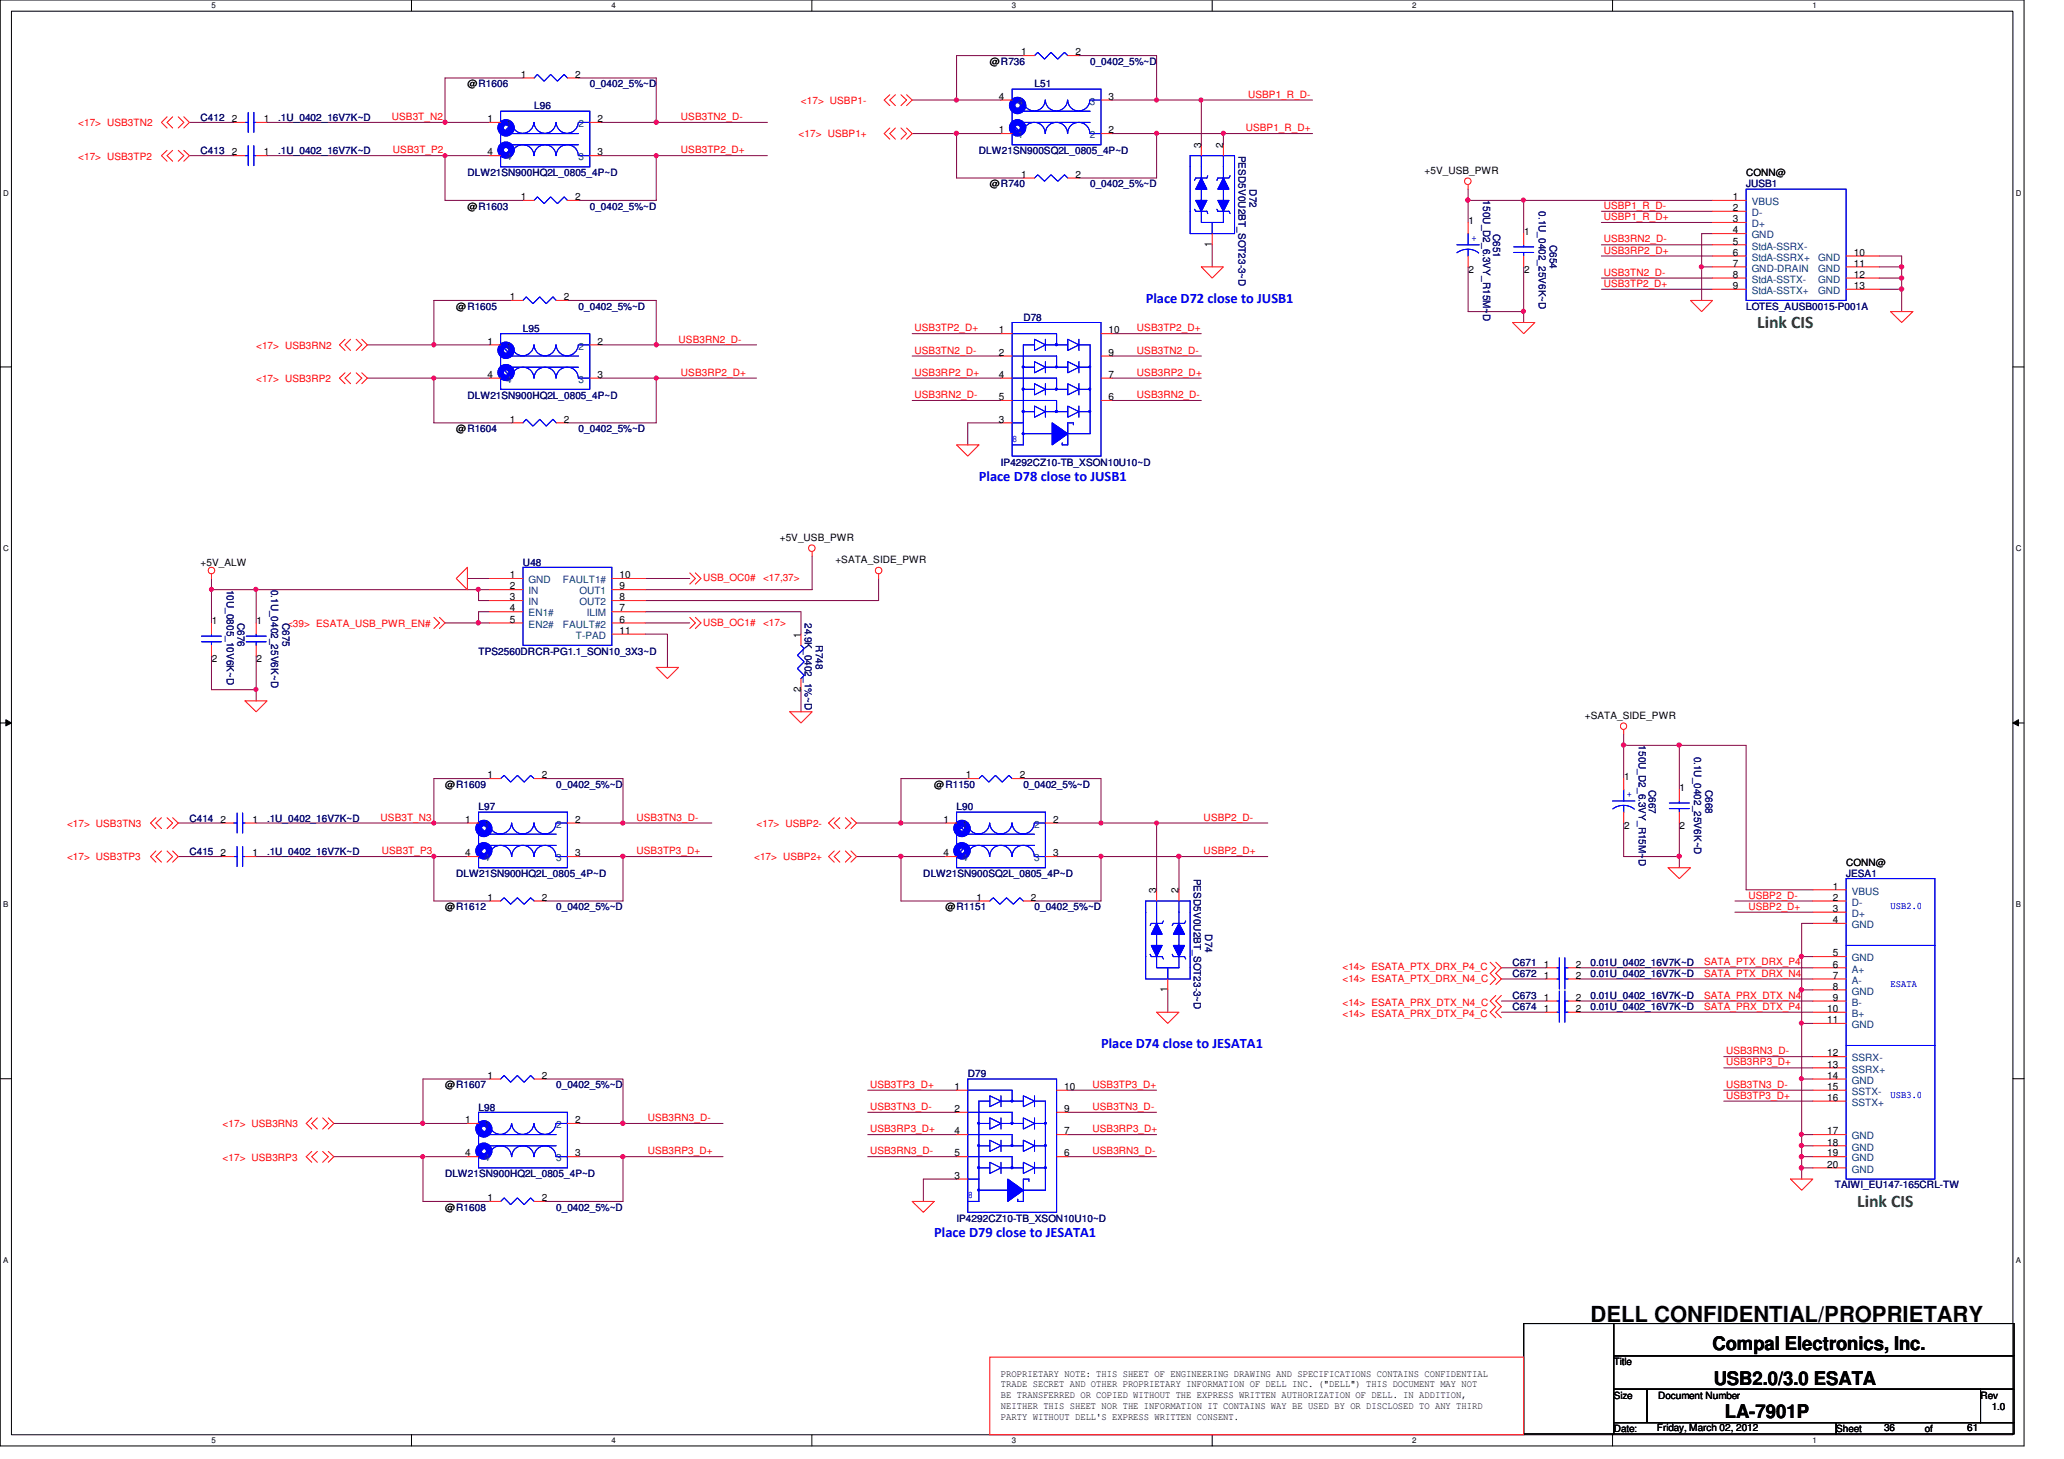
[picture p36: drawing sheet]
<svg xmlns="http://www.w3.org/2000/svg" width="297mm" height="210mm" viewBox="0 0 297 210" stroke-linecap="round" stroke-linejoin="round" font-family="sans-serif">
<defs><g id="words">
<text font-size="3.2" x="228.9" y="190.2">DELL CONFIDENTIAL/PROPRIETARY</text>
<g font-size="2.7">
<text x="246.5" y="194.3">Compal Electronics, Inc.</text>
<text x="246.6" y="199.2">USB2.0/3.0 ESATA</text>
<text x="248.2" y="204">LA-7901P</text>
</g>
<g font-size="2.5" fill="#008000">
<text x="252.9" y="47.2">Link CIS</text>
<text x="267.3" y="173.7">Link CIS</text>
</g>
<g font-size="2.1" fill="#00f">
<text x="164.9" y="43.6">Place D72 close to JUSB1</text>
<text x="140.9" y="69.2">Place D78 close to JUSB1</text>
<text x="158.4" y="150.8">Place D74 close to JESATA1</text>
<text x="134.4" y="178">Place D79 close to JESATA1</text>
</g>
<g font-size="1.4">
<text x="75" y="11.2">1</text>
<text x="82.8" y="11.2">2</text>
<text x="142.4" y="9.4">@R736</text>
<text x="147" y="8">1</text>
<text x="154.8" y="8">2</text>
<text x="33.4" y="17.6">2</text>
<text x="38" y="17.6">1</text>
<text x="67.3" y="12.6">@R1606</text>
<text x="70.1" y="17.6">1</text>
<text x="86" y="17.6">2</text>
<text x="143.8" y="14.4">4</text>
<text x="159.6" y="14.4">3</text>
<text x="33.4" y="22.4">2</text>
<text x="38" y="22.4">1</text>
<text x="70.1" y="22.4">4</text>
<text x="86" y="22.4">3</text>
<text x="143.8" y="19.2">1</text>
<text x="159.6" y="19.2">2</text>
<text x="172.8" y="21.3" transform="rotate(-90 172.8 21.3)">3</text>
<text x="176" y="21.3" transform="rotate(-90 176 21.3)">2</text>
<text x="75" y="28.8">1</text>
<text x="82.8" y="28.8">2</text>
<text x="142.4" y="27">@R740</text>
<text x="147" y="25.6">1</text>
<text x="154.8" y="25.6">2</text>
<text x="205" y="25.1">+5V_USB_PWR</text>
<text x="249.4" y="28.8">1</text>
<text x="251.3" y="25.4">CONN@</text>
<text x="67.3" y="30.2">@R1603</text>
<text x="174.4" y="35.5" transform="rotate(-90 174.4 35.5)">1</text>
<text x="211.3" y="32.2">1</text>
<text x="219.3" y="33.8">1</text>
<text x="249.4" y="30.4">2</text>
<text x="249.4" y="32">3</text>
<text x="249.4" y="33.6">4</text>
<text x="249.4" y="35.2">5</text>
<text x="211.3" y="39.3">2</text>
<text x="219.3" y="39.3">2</text>
<text x="249.4" y="36.8">6</text>
<text x="249.4" y="38.4">7</text>
<text x="249.4" y="40">8</text>
<text x="249.4" y="41.6">9</text>
<text x="266.8" y="36.8">10</text>
<text x="266.8" y="38.4">11</text>
<text x="266.8" y="40">12</text>
<text x="266.8" y="41.6">13</text>
<text x="65.7" y="44.6">@R1605</text>
<text x="73.4" y="43.2">1</text>
<text x="81.1" y="43.2">2</text>
<text x="143.8" y="48">1</text>
<text x="159.6" y="48">10</text>
<text x="70.1" y="49.6">1</text>
<text x="86" y="49.6">2</text>
<text x="143.8" y="51.2">2</text>
<text x="159.6" y="51.2">9</text>
<text x="70.1" y="54.4">4</text>
<text x="86" y="54.4">3</text>
<text x="143.8" y="54.4">4</text>
<text x="143.8" y="57.6">5</text>
<text x="159.6" y="57.6">6</text>
<text x="159.6" y="54.4">7</text>
<text x="65.7" y="62.2">@R1604</text>
<text x="73.4" y="60.8">1</text>
<text x="81.1" y="60.8">2</text>
<text x="143.8" y="60.8">3</text>
<text x="112.2" y="77.9">+5V_USB_PWR</text>
<text x="28.9" y="81.4">+5V_ALW</text>
<text x="73.4" y="83.2">1</text>
<text x="89.2" y="83.2">10</text>
<text x="120.2" y="81.1">+SATA_SIDE_PWR</text>
<text x="30.5" y="89.8">1</text>
<text x="36.9" y="89.8">1</text>
<text x="73.4" y="84.8">2</text>
<text x="73.4" y="86.4">3</text>
<text x="73.4" y="88">4</text>
<text x="73.4" y="89.6">5</text>
<text x="89.2" y="88">7</text>
<text x="89.2" y="86.4">8</text>
<text x="89.2" y="84.8">9</text>
<text x="89.2" y="89.6">6</text>
<text x="30.5" y="95.3">2</text>
<text x="36.9" y="95.3">2</text>
<text x="89.2" y="91.2">11</text>
<text x="115.2" y="91.7" transform="rotate(-90 115.2 91.7)">1</text>
<text x="115.2" y="99.5" transform="rotate(-90 115.2 99.5)">2</text>
<text x="228.1" y="103.5">+SATA_SIDE_PWR</text>
<text x="64" y="113.4">@R1609</text>
<text x="70.1" y="112">1</text>
<text x="78" y="112">2</text>
<text x="134.4" y="113.4">@R1150</text>
<text x="139" y="112">1</text>
<text x="146.8" y="112">2</text>
<text x="233.7" y="112.2">1</text>
<text x="241.7" y="113.8">1</text>
<text x="31.7" y="118.4">2</text>
<text x="36.4" y="118.4">1</text>
<text x="67" y="118.4">1</text>
<text x="82.8" y="118.4">2</text>
<text x="135.8" y="118.4">1</text>
<text x="151.5" y="118.4">2</text>
<text x="233.7" y="119.3">2</text>
<text x="241.7" y="119.3">2</text>
<text x="31.7" y="123.2">2</text>
<text x="36.4" y="123.2">1</text>
<text x="67" y="123.2">4</text>
<text x="82.8" y="123.2">3</text>
<text x="135.8" y="123.2">4</text>
<text x="151.5" y="123.2">3</text>
<text x="265.7" y="124.6">CONN@</text>
<text x="64" y="131">@R1612</text>
<text x="70.1" y="129.6">1</text>
<text x="78" y="129.6">2</text>
<text x="136.1" y="131">@R1151</text>
<text x="140.5" y="129.6">1</text>
<text x="148.4" y="129.6">2</text>
<text x="166.4" y="128.5" transform="rotate(-90 166.4 128.5)">3</text>
<text x="169.6" y="128.5" transform="rotate(-90 169.6 128.5)">2</text>
<text x="263.8" y="128">1</text>
<text x="263.8" y="129.6">2</text>
<text x="263.8" y="131.2">3</text>
<text x="263.8" y="132.8">4</text>
<text x="263.8" y="137.6">5</text>
<text x="168" y="142.7" transform="rotate(-90 168 142.7)">1</text>
<text x="222.2" y="139.2">1</text>
<text x="222.2" y="140.8">1</text>
<text x="222.2" y="144">1</text>
<text x="226.8" y="139.2">2</text>
<text x="226.8" y="140.8">2</text>
<text x="226.8" y="144">2</text>
<text x="263.8" y="139.2">6</text>
<text x="263.8" y="140.8">7</text>
<text x="263.8" y="142.4">8</text>
<text x="263.8" y="144">9</text>
<text x="222.2" y="145.6">1</text>
<text x="226.8" y="145.6">2</text>
<text x="263" y="145.6">10</text>
<text x="263" y="147.2">11</text>
<text x="70.1" y="155.2">1</text>
<text x="78" y="155.2">2</text>
<text x="263" y="152">12</text>
<text x="263" y="153.6">13</text>
<text x="263" y="155.2">14</text>
<text x="64" y="156.6">@R1607</text>
<text x="67" y="161.6">1</text>
<text x="82.8" y="161.6">2</text>
<text x="137.4" y="156.8">1</text>
<text x="137.4" y="160">2</text>
<text x="153.2" y="156.8">10</text>
<text x="153.2" y="160">9</text>
<text x="263" y="156.8">15</text>
<text x="263" y="158.4">16</text>
<text x="67" y="166.4">4</text>
<text x="82.8" y="166.4">3</text>
<text x="137.4" y="163.2">4</text>
<text x="137.4" y="166.4">5</text>
<text x="153.2" y="166.4">6</text>
<text x="153.2" y="163.2">7</text>
<text x="263" y="166.4">19</text>
<text x="263" y="168">20</text>
<text x="263" y="164.8">18</text>
<text x="263" y="163.2">17</text>
<text x="70.1" y="172.8">1</text>
<text x="78" y="172.8">2</text>
<text x="137.4" y="169.6">3</text>
<text x="64" y="174.2">@R1608</text>
<text x="232.2" y="196.4">Title</text>
<text x="144.1" y="198">PROPRIETARY NOTE: THIS SHEET OF ENGINEERING DRAWING AND SPECIFICATIONS CONTAINS CONFIDENTIAL</text>
<text x="144.1" y="199.6">TRADE SECRET AND OTHER PROPRIETARY INFORMATION OF DELL INC. (&quot;DELL&quot;) THIS DOCUMENT MAY NOT</text>
<text x="144.1" y="201.2">BE TRANSFERRED OR COPIED WITHOUT THE EXPRESS WRITTEN AUTHORIZATION OF DELL. IN ADDITION,</text>
<text x="144.1" y="202.7">NEITHER THIS SHEET NOR THE INFORMATION IT CONTAINS WAY BE USED BY OR DISCLOSED TO ANY THIRD</text>
<text x="232.2" y="201.2">Size</text>
<text x="238.6" y="201.2">Document Number</text>
<text x="285" y="201.2">Rev</text>
<text x="286.6" y="202.8">1.0</text>
<text x="144.1" y="204.3">PARTY WITHOUT DELL'S EXPRESS WRITTEN CONSENT.</text>
<text x="232.2" y="206">Date:</text>
<text x="238.5" y="205.9">Friday, March 02, 2012</text>
<text x="264.2" y="206">Sheet</text>
<text x="271.1" y="205.9">36</text>
<text x="277" y="206">of</text>
<text x="283.1" y="205.9">61</text>
</g>
<g font-size="1.4" fill="#000080">
<text x="156.9" y="9.4">0_0402_5%~D</text>
<text x="28.9" y="17.4">C412</text>
<text x="40" y="17.4">.1U_0402_16V7K~D</text>
<text x="76.9" y="15.7">L96</text>
<text x="84.9" y="12.6">0_0402_5%~D</text>
<text x="148.9" y="12.6">L51</text>
<text x="28.9" y="22.2">C413</text>
<text x="40" y="22.2">.1U_0402_16V7K~D</text>
<text x="140.9" y="22.2">DLW21SN900SQ2L_0805_4P~D</text>
<text x="178.2" y="22.4" transform="rotate(90 178.2 22.4)">PESD5V0U2BT_SOT23-3~D</text>
<text x="67.3" y="25.4">DLW21SN900HQ2L_0805_4P~D</text>
<text x="156.9" y="27">0_0402_5%~D</text>
<text x="179.8" y="27.2" transform="rotate(90 179.8 27.2)">D72</text>
<text x="213.4" y="28.8" transform="rotate(90 213.4 28.8)">150U_D2_6.3VY_R15M~D</text>
<text x="251.3" y="27">JUSB1</text>
<text x="84.9" y="30.2">0_0402_5%~D</text>
<text x="214.9" y="33.6" transform="rotate(90 214.9 33.6)">C651</text>
<text x="221.4" y="30.4" transform="rotate(90 221.4 30.4)">0.1U_0402_25V6K~D</text>
<text x="223.1" y="35.2" transform="rotate(90 223.1 35.2)">C654</text>
<text x="75.3" y="47.8">L95</text>
<text x="83.3" y="44.6">0_0402_5%~D</text>
<text x="147.3" y="46.2">D78</text>
<text x="251.3" y="44.6">LOTES_AUSB0015-P001A</text>
<text x="67.3" y="57.4">DLW21SN900HQ2L_0805_4P~D</text>
<text x="83.3" y="62.2">0_0402_5%~D</text>
<text x="144.1" y="67">IP4292CZ10-TB_XSON10U10~D</text>
<text x="75.3" y="81.4">U48</text>
<text x="32.6" y="84.8" transform="rotate(90 32.6 84.8)">10U_0805_10V6K~D</text>
<text x="34.2" y="89.6" transform="rotate(90 34.2 89.6)">C676</text>
<text x="39" y="84.8" transform="rotate(90 39 84.8)">0.1U_0402_25V6K~D</text>
<text x="40.6" y="89.6" transform="rotate(90 40.6 89.6)">C675</text>
<text x="115.8" y="89.6" transform="rotate(90 115.8 89.6)">24.9K_0402_1%~D</text>
<text x="68.9" y="94.2">TPS2560DRCR-PG1.1_SON10_3X3~D</text>
<text x="117.4" y="92.8" transform="rotate(90 117.4 92.8)">R748</text>
<text x="235.8" y="107.2" transform="rotate(90 235.8 107.2)">150U_D2_6.3VY_R15M~D</text>
<text x="80" y="113.4">0_0402_5%~D</text>
<text x="147.3" y="113.4">0_0402_5%~D</text>
<text x="237.3" y="113.6" transform="rotate(90 237.3 113.6)">C667</text>
<text x="243.8" y="108.8" transform="rotate(90 243.8 108.8)">0.1U_0402_25V6K~D</text>
<text x="245.4" y="113.6" transform="rotate(90 245.4 113.6)">C668</text>
<text x="27.3" y="118.2">C414</text>
<text x="38.4" y="118.2">.1U_0402_16V7K~D</text>
<text x="68.9" y="116.6">L97</text>
<text x="137.7" y="116.6">L90</text>
<text x="27.3" y="123">C415</text>
<text x="38.4" y="123">.1U_0402_16V7K~D</text>
<text x="65.7" y="126.2">DLW21SN900HQ2L_0805_4P~D</text>
<text x="80" y="131">0_0402_5%~D</text>
<text x="132.9" y="126.2">DLW21SN900SQ2L_0805_4P~D</text>
<text x="148.9" y="131">0_0402_5%~D</text>
<text x="171.8" y="126.4" transform="rotate(90 171.8 126.4)">PESD5V0U2BT_SOT23-3~D</text>
<text x="265.7" y="126.2">JESA1</text>
<text x="173.4" y="134.4" transform="rotate(90 173.4 134.4)">D74</text>
<text x="217.7" y="139">C671</text>
<text x="217.7" y="140.6">C672</text>
<text x="217.7" y="143.8">C673</text>
<text x="228.9" y="139">0.01U_0402_16V7K~D</text>
<text x="228.9" y="140.6">0.01U_0402_16V7K~D</text>
<text x="228.9" y="143.8">0.01U_0402_16V7K~D</text>
<text x="217.7" y="145.4">C674</text>
<text x="228.9" y="145.4">0.01U_0402_16V7K~D</text>
<text x="139.3" y="155">D79</text>
<text x="68.9" y="159.8">L98</text>
<text x="80" y="156.6">0_0402_5%~D</text>
<text x="64" y="169.4">DLW21SN900HQ2L_0805_4P~D</text>
<text x="264.1" y="171">TAIWI_EU147-165CRL-TW</text>
<text x="80" y="174.2">0_0402_5%~D</text>
<text x="137.7" y="175.8">IP4292CZ10-TB_XSON10U10~D</text>
</g>
<g font-size="1.4" fill="#f00">
<text x="56.4" y="17.3">USB3T_N2</text>
<text x="98" y="17.3">USB3TN2_D-</text>
<text x="115.3" y="15">&lt;17&gt; USBP1-</text>
<text x="179.6" y="14.1">USBP1_R_D-</text>
<text x="11.3" y="18.2">&lt;17&gt; USB3TN2</text>
<text x="11.3" y="23">&lt;17&gt; USB3TP2</text>
<text x="56.6" y="22.1">USB3T_P2</text>
<text x="98" y="22.1">USB3TP2_D+</text>
<text x="114.9" y="19.8">&lt;17&gt; USBP1+</text>
<text x="179.3" y="18.9">USBP1_R_D+</text>
<text x="230.8" y="34.9">USB3RN2_D-</text>
<text x="230.8" y="30.1">USBP1_R_D-</text>
<text x="230.8" y="31.7">USBP1_R_D+</text>
<text x="230.8" y="36.5">USB3RP2_D+</text>
<text x="230.8" y="41.3">USB3TP2_D+</text>
<text x="230.8" y="39.7">USB3TN2_D-</text>
<text x="131.6" y="47.7">USB3TP2_D+</text>
<text x="163.6" y="47.7">USB3TP2_D+</text>
<text x="36.9" y="50.2">&lt;17&gt; USB3RN2</text>
<text x="97.7" y="49.3">USB3RN2_D-</text>
<text x="131.6" y="50.9">USB3TN2_D-</text>
<text x="163.6" y="50.9">USB3TN2_D-</text>
<text x="36.9" y="55">&lt;17&gt; USB3RP2</text>
<text x="98" y="54.1">USB3RP2_D+</text>
<text x="131.6" y="57.3">USB3RN2_D-</text>
<text x="131.6" y="54.1">USB3RP2_D+</text>
<text x="163.6" y="57.3">USB3RN2_D-</text>
<text x="163.6" y="54.1">USB3RP2_D+</text>
<text x="101.2" y="83.6">USB_OC0#</text>
<text x="109.8" y="83.6">&lt;17,37&gt;</text>
<text x="41.3" y="90.2">&lt;39&gt; ESATA_USB_PWR_EN#</text>
<text x="101.2" y="90">USB_OC1#</text>
<text x="109.8" y="90">&lt;17&gt;</text>
<text x="9.6" y="119">&lt;17&gt; USB3TN3</text>
<text x="54.8" y="118.1">USB3T_N3</text>
<text x="91.6" y="118.1">USB3TN3_D-</text>
<text x="108.9" y="119">&lt;17&gt; USBP2-</text>
<text x="173.2" y="118.1">USBP2_D-</text>
<text x="9.6" y="123.8">&lt;17&gt; USB3TP3</text>
<text x="54.9" y="122.9">USB3T_P3</text>
<text x="91.6" y="122.9">USB3TP3_D+</text>
<text x="108.5" y="123.8">&lt;17&gt; USBP2+</text>
<text x="173.2" y="122.9">USBP2_D+</text>
<text x="251.6" y="130.9">USBP2_D+</text>
<text x="251.6" y="129.3">USBP2_D-</text>
<text x="193.2" y="139.6">&lt;14&gt; ESATA_PTX_DRX_P4_C</text>
<text x="193.2" y="141.2">&lt;14&gt; ESATA_PTX_DRX_N4_C</text>
<text x="245.2" y="143.7">SATA_PRX_DTX_N4</text>
<text x="245.2" y="140.5">SATA_PTX_DRX_N4</text>
<text x="245.2" y="138.9">SATA_PTX_DRX_P4</text>
<text x="193.2" y="146.3">&lt;14&gt; ESATA_PRX_DTX_P4_C</text>
<text x="193.2" y="144.7">&lt;14&gt; ESATA_PRX_DTX_N4_C</text>
<text x="245.2" y="145.3">SATA_PRX_DTX_P4</text>
<text x="248.4" y="153.3">USB3RP3_D+</text>
<text x="248.4" y="151.7">USB3RN3_D-</text>
<text x="93.2" y="161.3">USB3RN3_D-</text>
<text x="125.2" y="159.7">USB3TN3_D-</text>
<text x="125.2" y="156.5">USB3TP3_D+</text>
<text x="157.2" y="159.7">USB3TN3_D-</text>
<text x="157.2" y="156.5">USB3TP3_D+</text>
<text x="248.4" y="156.5">USB3TN3_D-</text>
<text x="248.4" y="158.1">USB3TP3_D+</text>
<text x="32" y="167">&lt;17&gt; USB3RP3</text>
<text x="32" y="162.2">&lt;17&gt; USB3RN3</text>
<text x="93.2" y="166.1">USB3RP3_D+</text>
<text x="125.2" y="162.9">USB3RP3_D+</text>
<text x="125.2" y="166.1">USB3RN3_D-</text>
<text x="157.2" y="162.9">USB3RP3_D+</text>
<text x="157.2" y="166.1">USB3RN3_D-</text>
</g>
<g font-size="1.4" fill="#004080">
<text x="146.5" y="15.1">4</text>
<text x="156.8" y="15.1">3</text>
<text x="72.9" y="18.3">1</text>
<text x="72.9" y="23.1">4</text>
<text x="83.3" y="18.3">2</text>
<text x="83.3" y="23.1">3</text>
<text x="146.5" y="19.9">1</text>
<text x="156.8" y="19.9">2</text>
<text x="252.1" y="29.5">VBUS</text>
<text x="252.1" y="31.1">D-</text>
<text x="252.1" y="32.7">D+</text>
<text x="252.1" y="34.3">GND</text>
<text x="252.1" y="35.9">StdA-SSRX-</text>
<text x="252.1" y="37.5">StdA-SSRX+</text>
<text x="252.1" y="39.1">GND-DRAIN</text>
<text x="252.1" y="40.7">StdA-SSTX-</text>
<text x="261.7" y="37.5">GND</text>
<text x="261.7" y="39.1">GND</text>
<text x="261.7" y="40.7">GND</text>
<text x="252.1" y="42.3">StdA-SSTX+</text>
<text x="261.7" y="42.3">GND</text>
<text x="72.9" y="50.3">1</text>
<text x="83.3" y="50.3">2</text>
<text x="72.9" y="55.1">4</text>
<text x="83.3" y="55.1">3</text>
<text x="76.1" y="83.9">GND</text>
<text x="81" y="83.9">FAULT1#</text>
<text x="76.1" y="85.5">IN</text>
<text x="76.1" y="87.1">IN</text>
<text x="76.1" y="88.7">EN1#</text>
<text x="83.4" y="87.1">OUT2</text>
<text x="83.4" y="85.5">OUT1</text>
<text x="84.5" y="88.7">ILIM</text>
<text x="76.1" y="90.3">EN2#</text>
<text x="81" y="90.3">FAULT#2</text>
<text x="82.9" y="91.9">T-PAD</text>
<text x="69.7" y="119.1">1</text>
<text x="80" y="119.1">2</text>
<text x="138.5" y="119.1">1</text>
<text x="148.8" y="119.1">2</text>
<text x="69.7" y="123.9">4</text>
<text x="80" y="123.9">3</text>
<text x="138.5" y="123.9">4</text>
<text x="148.8" y="123.9">3</text>
<text x="266.5" y="128.7">VBUS</text>
<text x="266.5" y="130.3">D-</text>
<text x="266.5" y="131.9">D+</text>
<text x="266.5" y="133.5">GND</text>
<text x="266.5" y="138.3">GND</text>
<text x="266.5" y="139.9">A+</text>
<text x="266.5" y="141.5">A-</text>
<text x="266.5" y="143.1">GND</text>
<text x="266.5" y="144.7">B-</text>
<text x="266.5" y="146.3">B+</text>
<text x="266.5" y="147.9">GND</text>
<text x="266.5" y="152.7">SSRX-</text>
<text x="266.5" y="154.3">SSRX+</text>
<text x="266.5" y="155.9">GND</text>
<text x="266.5" y="157.5">SSTX-</text>
<text x="266.5" y="159.1">SSTX+</text>
<text x="69.7" y="162.3">1</text>
<text x="69.7" y="167.1">4</text>
<text x="80" y="162.3">2</text>
<text x="80" y="167.1">3</text>
<text x="266.5" y="167.1">GND</text>
<text x="266.5" y="165.5">GND</text>
<text x="266.5" y="163.9">GND</text>
<text x="266.5" y="168.7">GND</text>
</g>
<g font-size="1.4" fill="#00f">
<text x="211.7" y="34.6">+</text>
<text x="145.7" y="63.6">8</text>
<text x="234.1" y="114.6">+</text>
<text x="272.1" y="130.8">USB2.0</text>
<text x="272.1" y="142">ESATA</text>
<text x="272.1" y="158">USB3.0</text>
<text x="139.3" y="172.4">8</text>
</g>
<g font-size="1.1">
<text x="30.4" y="1.1">5</text>
<text x="88" y="1.1">4</text>
<text x="145.6" y="1.1">3</text>
<text x="203.2" y="1.1">2</text>
<text x="260.9" y="1.1">1</text>
<text x=".5" y="28.2">D</text>
<text x="290.1" y="28.2">D</text>
<text x=".5" y="79.3">C</text>
<text x="290.1" y="79.3">C</text>
<text x=".5" y="130.6">B</text>
<text x="290.1" y="130.6">B</text>
<text x=".5" y="181.7">A</text>
<text x="290.1" y="181.7">A</text>
<text x="30.4" y="207.6">5</text>
<text x="88" y="207.6">4</text>
<text x="145.6" y="207.6">3</text>
<text x="203.2" y="207.6">2</text>
<text x="260.9" y="207.6">1</text>
</g>
</g></defs>
<path d="M0 0h291.3v208h-291.3zM1.6 1.6h288.1v204.8h-288.1z" fill="none" stroke="#000" stroke-width=".14"/>
<g fill="#fff">
<path d="M30.4 .2h.6v1.2h-.6z"/>
<path d="M30.4 206.6h.6v1.2h-.6z"/>
</g>
<path d="M59.2 0v1.6M59.2 206.4v1.6" fill="none" stroke="#000" stroke-width=".14"/>
<g fill="#fff">
<path d="M88 .2h.6v1.2h-.6z"/>
<path d="M88 206.6h.6v1.2h-.6z"/>
</g>
<path d="M116.8 0v1.6M116.8 206.4v1.6" fill="none" stroke="#000" stroke-width=".14"/>
<g fill="#fff">
<path d="M145.6 .2h.6v1.2h-.6z"/>
<path d="M145.6 206.6h.6v1.2h-.6z"/>
</g>
<path d="M174.5 0v1.6M174.5 206.4v1.6" fill="none" stroke="#000" stroke-width=".14"/>
<g fill="#fff">
<path d="M203.2 .2h.6v1.2h-.6z"/>
<path d="M203.2 206.6h.6v1.2h-.6z"/>
</g>
<path d="M232.1 0v1.6M232.1 206.4v1.6" fill="none" stroke="#000" stroke-width=".14"/>
<g fill="#fff">
<path d="M260.9 .2h.5v1.2h-.5z"/>
<path d="M260.9 206.6h.5v1.2h-.5z"/>
<path d="M.5 27.2h.7v1.2h-.7z"/>
<path d="M290.1 27.2h.8v1.2h-.8z"/>
<path d="M.5 78.4h.7v1.1h-.7z"/>
<path d="M290.1 78.4h.8v1.1h-.8z"/>
</g>
<path d="M0 52.8h1.6M289.7 52.8h1.6" fill="none" stroke="#000" stroke-width=".14"/>
<g fill="#fff">
<path d="M.5 129.6h.7v1.2h-.7z"/>
<path d="M290.1 129.6h.7v1.2h-.7z"/>
</g>
<path d="M0 104h1.6M.8 103.5l.8 .5-.8 .4zM289.7 104h1.6M289.7 104l.8-.5v.9z" fill="none" stroke="#000" stroke-width=".14"/>
<path d="M.8 103.5l.8 .5-.8 .4zM289.7 104l.8-.5v.9z" fill="#000"/>
<g fill="#fff">
<path d="M.5 180.8h.7v1.1h-.7z"/>
<path d="M290.1 180.8h.7v1.1h-.7z"/>
</g>
<path d="M0 155.2h1.6M289.7 155.2h1.6" fill="none" stroke="#000" stroke-width=".14"/>
<path d="M246.5 28.8h-27.2v4.8M270.5 36.8h3.2" fill="none" stroke="#800040" stroke-width=".14"/>
<circle cx="219.2" cy="28.8" r=".3" fill="#f0f"/>
<circle cx="219.2" cy="28.8" r=".3" fill="none" stroke="#f0f" stroke-width=".14"/>
<path d="M219.3 44.8v1.6" fill="none" stroke="#800040" stroke-width=".14"/>
<circle cx="219.2" cy="44.8" r=".3" fill="#f0f"/>
<circle cx="219.2" cy="44.8" r=".3" fill="none" stroke="#f0f" stroke-width=".14"/>
<path d="M211.3 28.8v3.2" fill="none" stroke="#800040" stroke-width=".14"/>
<circle cx="211.2" cy="28.8" r=".3" fill="#f0f"/>
<circle cx="211.2" cy="28.8" r=".3" fill="none" stroke="#f0f" stroke-width=".14"/>
<path d="M273.7 36.8v1.6h-3.2M86.4 54.4h8v6.4M131.3 51.2h12.8M160.1 51.2h12.8M270.5 40h3.2M273.7 41.6v3.2" fill="none" stroke="#800040" stroke-width=".14"/>
<circle cx="273.7" cy="41.6" r=".32" fill="#f0f"/>
<circle cx="273.7" cy="41.6" r=".32" fill="none" stroke="#f0f" stroke-width=".14"/>
<path d="M273.7 38.4v1.6" fill="none" stroke="#800040" stroke-width=".14"/>
<circle cx="273.7" cy="38.4" r=".31" fill="#f0f"/>
<circle cx="273.7" cy="38.4" r=".31" fill="none" stroke="#f0f" stroke-width=".14"/>
<path d="M230.5 36.8h16M230.5 35.2h16M246.5 33.6h-1.6v4.8h1.6M230.5 41.6h16M230.5 40h16" fill="none" stroke="#800040" stroke-width=".14"/>
<circle cx="244.9" cy="38.4" r=".3" fill="#f0f"/>
<circle cx="244.9" cy="38.4" r=".3" fill="none" stroke="#f0f" stroke-width=".14"/>
<path d="M211.3 28.8h8M244.9 38.4v4.8M131.3 57.6h12.8M131.3 48h12.8M160.1 57.6h12.8M160.1 48h12.8" fill="none" stroke="#800040" stroke-width=".14"/>
<circle cx="211.2" cy="28.8" r=".3" fill="#f0f"/>
<circle cx="211.2" cy="28.8" r=".3" fill="none" stroke="#f0f" stroke-width=".14"/>
<path d="M52.9 54.4h9.5M73.7 43.2h-11.3v6.4h8" fill="none" stroke="#800040" stroke-width=".14"/>
<circle cx="62.4" cy="49.6" r=".31" fill="#f0f"/>
<circle cx="62.4" cy="49.6" r=".31" fill="none" stroke="#f0f" stroke-width=".14"/>
<path d="M70.4 54.4h-8v6.4M94.4 43.2v6.4" fill="none" stroke="#800040" stroke-width=".14"/>
<circle cx="62.4" cy="54.4" r=".3" fill="#f0f"/>
<circle cx="62.4" cy="54.4" r=".3" fill="none" stroke="#f0f" stroke-width=".14"/>
<path d="M81.7 43.2h12.7M86.4 49.6h8M94.4 54.4h14.5M62.4 60.8h11.3M81.7 60.8h12.7" fill="none" stroke="#800040" stroke-width=".14"/>
<circle cx="94.4" cy="54.4" r=".3" fill="#f0f"/>
<circle cx="94.4" cy="54.4" r=".3" fill="none" stroke="#f0f" stroke-width=".14"/>
<path d="M94.4 49.6h14.5M144.1 60.8h-4.8v3.2" fill="none" stroke="#800040" stroke-width=".14"/>
<circle cx="94.4" cy="49.6" r=".31" fill="#f0f"/>
<circle cx="94.4" cy="49.6" r=".31" fill="none" stroke="#f0f" stroke-width=".14"/>
<path d="M273.7 40v1.6h-3.2" fill="none" stroke="#800040" stroke-width=".14"/>
<circle cx="273.7" cy="40" r=".31" fill="#f0f"/>
<circle cx="273.7" cy="40" r=".31" fill="none" stroke="#f0f" stroke-width=".14"/>
<path d="M131.3 19.2h6.4M137.7 14.4h6.4M176.1 19.2h12.8M211.3 27.2v1.6M131.3 54.4h12.8M160.1 54.4h12.8" fill="none" stroke="#800040" stroke-width=".14"/>
<circle cx="176.1" cy="19.2" r=".3" fill="#f0f"/>
<circle cx="176.1" cy="19.2" r=".3" fill="none" stroke="#f0f" stroke-width=".14"/>
<path d="M172.9 14.4h16" fill="none" stroke="#800040" stroke-width=".14"/>
<circle cx="172.8" cy="14.4" r=".3" fill="#f0f"/>
<circle cx="172.8" cy="14.4" r=".3" fill="none" stroke="#f0f" stroke-width=".14"/>
<path d="M137.7 8v6.4M166.5 19.2v6.4M166.5 8v6.4" fill="none" stroke="#800040" stroke-width=".14"/>
<circle cx="137.7" cy="14.4" r=".31" fill="#f0f"/>
<circle cx="137.7" cy="14.4" r=".31" fill="none" stroke="#f0f" stroke-width=".14"/>
<path d="M137.7 8h9.6M137.7 19.2v6.4h9.6M155.3 8h11.2M160.1 14.4h6.4M155.3 25.6h11.2" fill="none" stroke="#800040" stroke-width=".14"/>
<circle cx="137.7" cy="19.2" r=".31" fill="#f0f"/>
<circle cx="137.7" cy="19.2" r=".31" fill="none" stroke="#f0f" stroke-width=".14"/>
<path d="M137.7 19.2h6.4M160.1 19.2h6.4M211.3 38.4v6.4M230.5 30.4h16M230.5 32h16M30.4 89.6v-4.8h6.5v4.8" fill="none" stroke="#800040" stroke-width=".14"/>
<circle cx="30.4" cy="84.8" r=".3" fill="#f0f"/>
<circle cx="30.4" cy="84.8" r=".3" fill="none" stroke="#f0f" stroke-width=".14"/>
<path d="M30.4 99.2h6.5v1.6M67.3 83.2h3.1M68.9 89.6h1.5M68.9 88h1.5M92.9 86.4h33.5M92.9 83.2h6.4M92.9 89.6h6.4M116.9 80v4.8h-24" fill="none" stroke="#800040" stroke-width=".14"/>
<circle cx="36.8" cy="99.2" r=".3" fill="#f0f"/>
<circle cx="36.8" cy="99.2" r=".3" fill="none" stroke="#f0f" stroke-width=".14"/>
<path d="M30.4 83.2v1.6M70.4 84.8h-1.5v1.6" fill="none" stroke="#800040" stroke-width=".14"/>
<circle cx="68.8" cy="84.8" r=".3" fill="#f0f"/>
<circle cx="68.8" cy="84.8" r=".3" fill="none" stroke="#f0f" stroke-width=".14"/>
<g fill="none" stroke="#800040" stroke-width=".14">
<path d="M30.4 94.4v4.8M36.9 94.4v4.8M92.9 88h22.4v3.2M92.9 91.2h3.2v4.8M115.3 99.2v3.2M126.4 83.2v3.2M25.7 118.4h6.3M89.7 118.4h12.7M233.7 107.2v4.8M25.7 123.2h6.3M216.1 139.2h6.4M216.1 144h6.4"/>
<path d="M216.1 140.8h6.4M216.1 145.6h6.4"/>
</g>
<circle cx="89.6" cy="118.4" r=".31" fill="#f0f"/>
<circle cx="89.6" cy="118.4" r=".31" fill="none" stroke="#f0f" stroke-width=".14"/>
<path d="M89.7 123.2h12.7" fill="none" stroke="#800040" stroke-width=".14"/>
<circle cx="89.6" cy="123.2" r=".31" fill="#f0f"/>
<circle cx="89.6" cy="123.2" r=".31" fill="none" stroke="#f0f" stroke-width=".14"/>
<path d="M62.4 118.4h4.9M36.9 123.2h25.5" fill="none" stroke="#800040" stroke-width=".14"/>
<circle cx="62.4" cy="118.4" r=".3" fill="#f0f"/>
<circle cx="62.4" cy="118.4" r=".3" fill="none" stroke="#f0f" stroke-width=".14"/>
<path d="M70.4 112h-8v6.4M89.7 112v6.4h-6.4M67.3 123.2h-4.9v6.4M83.3 123.2h6.4v6.4" fill="none" stroke="#800040" stroke-width=".14"/>
<circle cx="62.4" cy="123.2" r=".3" fill="#f0f"/>
<circle cx="62.4" cy="123.2" r=".3" fill="none" stroke="#f0f" stroke-width=".14"/>
<path d="M78.4 112h11.3M62.4 129.6h8M78.4 129.6h11.3M241.7 123.2v1.6" fill="none" stroke="#800040" stroke-width=".14"/>
<circle cx="241.7" cy="123.2" r=".31" fill="#f0f"/>
<circle cx="241.7" cy="123.2" r=".31" fill="none" stroke="#f0f" stroke-width=".14"/>
<path d="M233.7 107.2h8v6.4" fill="none" stroke="#800040" stroke-width=".14"/>
<circle cx="233.7" cy="107.2" r=".31" fill="#f0f"/>
<circle cx="233.7" cy="107.2" r=".31" fill="none" stroke="#f0f" stroke-width=".14"/>
<circle cx="241.7" cy="107.2" r=".31" fill="#f0f"/>
<circle cx="241.7" cy="107.2" r=".31" fill="none" stroke="#f0f" stroke-width=".14"/>
<path d="M168.1 142.4v3.2M259.3 163.2v1.6" fill="none" stroke="#800040" stroke-width=".14"/>
<circle cx="259.2" cy="164.8" r=".3" fill="#f0f"/>
<circle cx="259.2" cy="164.8" r=".3" fill="none" stroke="#f0f" stroke-width=".14"/>
<circle cx="259.2" cy="163.2" r=".3" fill="#f0f"/>
<circle cx="259.2" cy="163.2" r=".3" fill="none" stroke="#f0f" stroke-width=".14"/>
<path d="M259.3 155.2v8" fill="none" stroke="#800040" stroke-width=".14"/>
<circle cx="259.2" cy="155.2" r=".3" fill="#f0f"/>
<circle cx="259.2" cy="155.2" r=".3" fill="none" stroke="#f0f" stroke-width=".14"/>
<path d="M259.3 166.4v1.6" fill="none" stroke="#800040" stroke-width=".14"/>
<circle cx="259.2" cy="168" r=".3" fill="#f0f"/>
<circle cx="259.2" cy="168" r=".3" fill="none" stroke="#f0f" stroke-width=".14"/>
<circle cx="259.2" cy="166.4" r=".3" fill="#f0f"/>
<circle cx="259.2" cy="166.4" r=".3" fill="none" stroke="#f0f" stroke-width=".14"/>
<path d="M259.3 164.8v1.6" fill="none" stroke="#800040" stroke-width=".14"/>
<circle cx="259.2" cy="166.4" r=".3" fill="#f0f"/>
<circle cx="259.2" cy="166.4" r=".3" fill="none" stroke="#f0f" stroke-width=".14"/>
<circle cx="259.2" cy="164.8" r=".3" fill="#f0f"/>
<circle cx="259.2" cy="164.8" r=".3" fill="none" stroke="#f0f" stroke-width=".14"/>
<path d="M129.7 118.4h6.4M123.3 123.2h6.4M259.3 132.8h1.6" fill="none" stroke="#800040" stroke-width=".14"/>
<circle cx="129.6" cy="118.4" r=".31" fill="#f0f"/>
<circle cx="129.6" cy="118.4" r=".31" fill="none" stroke="#f0f" stroke-width=".14"/>
<path d="M166.5 118.4h16" fill="none" stroke="#800040" stroke-width=".14"/>
<circle cx="166.5" cy="118.4" r=".3" fill="#f0f"/>
<circle cx="166.5" cy="118.4" r=".3" fill="none" stroke="#f0f" stroke-width=".14"/>
<path d="M129.7 112h9.6M158.4 118.4h8.1M158.4 123.2v6.4" fill="none" stroke="#800040" stroke-width=".14"/>
<circle cx="158.5" cy="118.4" r=".3" fill="#f0f"/>
<circle cx="158.5" cy="118.4" r=".3" fill="none" stroke="#f0f" stroke-width=".14"/>
<path d="M147.3 112h11.1M129.7 123.2v6.4h11.2M148.9 129.6h9.5" fill="none" stroke="#800040" stroke-width=".14"/>
<circle cx="129.6" cy="123.2" r=".31" fill="#f0f"/>
<circle cx="129.6" cy="123.2" r=".31" fill="none" stroke="#f0f" stroke-width=".14"/>
<path d="M233.7 105.6v1.6M251.3 107.2v20.8h9.6M129.7 123.2h6.4M152.1 123.2h6.3M249.7 131.2h11.2M249.7 129.6h11.2M260.9 137.6h-1.6v4.8" fill="none" stroke="#800040" stroke-width=".14"/>
<circle cx="259.2" cy="142.4" r=".3" fill="#f0f"/>
<circle cx="259.2" cy="142.4" r=".3" fill="none" stroke="#f0f" stroke-width=".14"/>
<circle cx="259.2" cy="137.6" r=".31" fill="#f0f"/>
<circle cx="259.2" cy="137.6" r=".31" fill="none" stroke="#f0f" stroke-width=".14"/>
<path d="M260.9 142.4h-1.6v4.8h1.6" fill="none" stroke="#800040" stroke-width=".14"/>
<circle cx="259.2" cy="142.4" r=".3" fill="#f0f"/>
<circle cx="259.2" cy="142.4" r=".3" fill="none" stroke="#f0f" stroke-width=".14"/>
<path d="M227.3 144h33.6M259.3 166.4h1.6M259.3 168v1.6" fill="none" stroke="#800040" stroke-width=".14"/>
<circle cx="259.2" cy="168" r=".3" fill="#f0f"/>
<circle cx="259.2" cy="168" r=".3" fill="none" stroke="#f0f" stroke-width=".14"/>
<path d="M166.5 118.4v9.6M233.7 118.4v4.8M169.7 123.2v4.8M227.3 139.2h33.6M227.3 145.6h33.6M227.3 140.8h33.6M259.3 164.8h1.6M259.3 168h1.6M259.3 163.2h1.6" fill="none" stroke="#800040" stroke-width=".14"/>
<circle cx="169.7" cy="123.2" r=".31" fill="#f0f"/>
<circle cx="169.7" cy="123.2" r=".31" fill="none" stroke="#f0f" stroke-width=".14"/>
<path d="M158.4 123.2h11.3" fill="none" stroke="#800040" stroke-width=".14"/>
<circle cx="158.5" cy="123.2" r=".3" fill="#f0f"/>
<circle cx="158.5" cy="123.2" r=".3" fill="none" stroke="#f0f" stroke-width=".14"/>
<path d="M169.7 123.2h12.8M259.3 132.8v4.8M89.7 161.6h14.4" fill="none" stroke="#800040" stroke-width=".14"/>
<circle cx="89.6" cy="161.6" r=".32" fill="#f0f"/>
<circle cx="89.6" cy="161.6" r=".32" fill="none" stroke="#f0f" stroke-width=".14"/>
<path d="M60.9 155.2h9.5M78.4 155.2h11.3v6.4h-6.4M60.9 166.4h6.4M60.9 172.8h9.5M83.3 166.4h6.4v6.4h-11.3M89.7 166.4h14.4" fill="none" stroke="#800040" stroke-width=".14"/>
<circle cx="89.6" cy="166.4" r=".31" fill="#f0f"/>
<circle cx="89.6" cy="166.4" r=".31" fill="none" stroke="#f0f" stroke-width=".14"/>
<path d="M259.3 147.2v8h1.6" fill="none" stroke="#800040" stroke-width=".14"/>
<circle cx="259.2" cy="147.2" r=".3" fill="#f0f"/>
<circle cx="259.2" cy="147.2" r=".3" fill="none" stroke="#f0f" stroke-width=".14"/>
<path d="M131.3 14.4h6.4M166.5 14.4h6.4v6.4M174.5 35.2v3.2M52.9 49.6h9.5M248.1 153.6h12.8M248.1 152h12.8M248.1 156.8h12.8M248.1 158.4h12.8" fill="none" stroke="#800040" stroke-width=".14"/>
<circle cx="166.5" cy="14.4" r=".3" fill="#f0f"/>
<circle cx="166.5" cy="14.4" r=".3" fill="none" stroke="#f0f" stroke-width=".14"/>
<path d="M166.5 19.2h9.6v1.6" fill="none" stroke="#800040" stroke-width=".14"/>
<circle cx="166.5" cy="19.2" r=".3" fill="#f0f"/>
<circle cx="166.5" cy="19.2" r=".3" fill="none" stroke="#f0f" stroke-width=".14"/>
<path d="M219.3 38.4v6.4h-8M68.9 88v1.6" fill="none" stroke="#800040" stroke-width=".14"/>
<circle cx="68.8" cy="89.6" r=".31" fill="#f0f"/>
<circle cx="68.8" cy="89.6" r=".31" fill="none" stroke="#f0f" stroke-width=".14"/>
<path d="M36.9 84.8h32M64 89.6h4.9M68.9 86.4h1.5" fill="none" stroke="#800040" stroke-width=".14"/>
<circle cx="36.8" cy="84.8" r=".3" fill="#f0f"/>
<circle cx="36.8" cy="84.8" r=".3" fill="none" stroke="#f0f" stroke-width=".14"/>
<path d="M36.9 118.4h25.5M60.9 161.6h6.4" fill="none" stroke="#800040" stroke-width=".14"/>
<circle cx="60.8" cy="161.6" r=".31" fill="#f0f"/>
<circle cx="60.8" cy="161.6" r=".31" fill="none" stroke="#f0f" stroke-width=".14"/>
<path d="M60.9 155.2v6.4h-12.9M124.9 156.8h12.8M153.7 156.8h12.8M60.9 166.4v6.4M124.9 163.2h12.8M124.9 160h12.8M124.9 166.4h12.8M137.7 169.6h-4.8v3.2M153.7 163.2h12.8M153.7 160h12.8M153.7 166.4h12.8" fill="none" stroke="#800040" stroke-width=".14"/>
<circle cx="60.8" cy="166.4" r=".3" fill="#f0f"/>
<circle cx="60.8" cy="166.4" r=".3" fill="none" stroke="#f0f" stroke-width=".14"/>
<path d="M27.3 17.6h6.4M38.4 17.6h25.6M94.4 17.6h16M27.3 22.4h6.4M129.7 112v6.4h-6.4M158.4 112v6.4h-6.3M241.7 118.4v4.8h-8M48 166.4h12.9" fill="none" stroke="#800040" stroke-width=".14"/>
<circle cx="94.4" cy="17.6" r=".31" fill="#f0f"/>
<circle cx="94.4" cy="17.6" r=".31" fill="none" stroke="#f0f" stroke-width=".14"/>
<path d="M94.4 22.4h16" fill="none" stroke="#800040" stroke-width=".14"/>
<circle cx="94.4" cy="22.4" r=".3" fill="#f0f"/>
<circle cx="94.4" cy="22.4" r=".3" fill="none" stroke="#f0f" stroke-width=".14"/>
<path d="M64 17.6h6.4M38.4 22.4h25.6" fill="none" stroke="#800040" stroke-width=".14"/>
<circle cx="64" cy="17.6" r=".31" fill="#f0f"/>
<circle cx="64" cy="17.6" r=".31" fill="none" stroke="#f0f" stroke-width=".14"/>
<path d="M75.3 11.2h-11.3v6.4M94.4 11.2v6.4h-8M70.4 22.4h-6.4v6.4M86.4 22.4h8v6.4" fill="none" stroke="#800040" stroke-width=".14"/>
<circle cx="64" cy="22.4" r=".3" fill="#f0f"/>
<circle cx="64" cy="22.4" r=".3" fill="none" stroke="#f0f" stroke-width=".14"/>
<path d="M83.3 11.2h11.1M64 28.8h11.3M83.3 28.8h11.1M241.7 107.2h9.6" fill="none" stroke="#800040" stroke-width=".14"/>
<g fill="none" stroke="#f00" stroke-width=".14">
<path d="M24 16.8l-.8 .8 .8 .8M24.8 16.8l-.8 .8 .8 .8M25.7 16.8l.8 .8-.8 .8M26.5 16.8l.8 .8-.8 .8M128.1 18.4l-.8 .8 .8 .8M128.1 13.6l-.8 .8 .8 .8M128.9 18.4l-.8 .8 .8 .8M128.9 13.6l-.8 .8 .8 .8M129.7 18.4l.8 .8-.8 .8M129.7 13.6l.8 .8-.8 .8M130.5 18.4l.8 .8-.8 .8M130.5 13.6l.8 .8-.8 .8"/>
<path d="M24 21.6l-.8 .8 .8 .8M24.8 21.6l-.8 .8 .8 .8M25.7 21.6l.8 .8-.8 .8M26.5 21.6l.8 .8-.8 .8M172.9 38.4h3.2l-1.6 1.6zM211.3 26.6v.6M49.7 53.6l-.9 .8 .9 .8M49.7 48.8l-.9 .8 .9 .8M50.5 53.6l-.8 .8 .8 .8M50.5 48.8l-.8 .8 .8 .8M51.3 53.6l.8 .8-.8 .8M51.3 48.8l.8 .8-.8 .8"/>
<path d="M52.1 53.6l.8 .8-.8 .8M52.1 48.8l.8 .8-.8 .8M217.7 46.4h3.2l-1.6 1.6zM243.3 43.2h3.2l-1.6 1.6zM272.1 44.8h3.2l-1.6 1.6zM116.9 79.4v.6M137.7 64h3.2l-1.6 1.6zM30.4 82.6v.6M62.4 88.8l.8 .8-.8 .8M63.2 88.8l.8 .8-.8 .8M67.3 81.6v3.2l-1.6-1.6zM94.4 96h3.3l-1.6 1.6z"/>
<path d="M99.3 88.8l.8 .8-.8 .8M99.3 82.4l.8 .8-.8 .8M100.1 88.8l.8 .8-.8 .8M100.1 82.4l.8 .8-.8 .8M126.4 82.6v.6M22.4 117.6l-.7 .8 .7 .8M23.2 117.6l-.8 .8 .8 .8M24 117.6l.8 .8-.8 .8M24.8 117.6l.9 .8-.9 .8M35.3 100.8h3.1l-1.5 1.6zM113.7 102.4h3.2l-1.6 1.6zM120.1 117.6l-.9 .8 .9 .8"/>
<path d="M120.9 117.6l-.8 .8 .8 .8M121.7 117.6l.8 .8-.8 .8M122.5 117.6l.8 .8-.8 .8M233.7 105v.6M22.4 122.4l-.7 .8 .7 .8M23.2 122.4l-.8 .8 .8 .8M24 122.4l.8 .8-.8 .8M24.8 122.4l.9 .8-.9 .8M120.1 122.4l-.9 .8 .9 .8M120.9 122.4l-.8 .8 .8 .8M121.7 122.4l.8 .8-.8 .8M122.5 122.4l.8 .8-.8 .8"/>
<path d="M140.9 129.6h1.5M147.3 129.6h1.6M214.5 138.4l.8 .8-.8 .8 .8 .8-.8 .8M215.3 138.4l.8 .8-.8 .8 .8 .8-.8 .8M240.1 124.8h3.2l-1.6 1.6zM166.5 145.6h3.2l-1.6 1.6zM215.3 143.2l-.8 .8 .8 .8-.8 .8 .8 .8M216.1 143.2l-.8 .8 .8 .8-.8 .8 .8 .8M44.9 165.7l-.8 .7 .8 .8M44.9 160.8l-.8 .8 .8 .8M45.7 165.7l-.8 .7 .8 .8M45.7 160.8l-.8 .8 .8 .8"/>
<path d="M46.4 165.7l.8 .7-.8 .8M46.4 160.8l.8 .8-.8 .8M47.2 165.7l.8 .7-.8 .8M47.2 160.8l.8 .8-.8 .8M131.3 172.8h3.1l-1.5 1.6zM257.7 169.6h3.2l-1.6 1.6zM142.4 195.2h76.9v11.2h-76.9z"/>
<circle cx="211.2" cy="26.1" r=".47"/>
<circle cx="116.8" cy="78.9" r=".47"/>
<circle cx="30.4" cy="82.1" r=".47"/>
<circle cx="126.4" cy="82.1" r=".47"/>
<circle cx="233.6" cy="104.5" r=".46"/>
</g>
<path d="M219.3 190.4h12.9v15.9h-12.9zM232.2 190.4h57.7v4.7h-57.7zM232.2 195.1h57.7v4.8h-57.7zM232.2 199.9h4.8v4.8h-4.8zM237 199.9h48v4.8h-48zM285 199.9h4.9v4.8h-4.9zM232.2 204.7h32v1.6h-32zM264.2 204.7h25.7v1.6h-25.7z" fill="none" stroke="#000" stroke-width=".14"/>
<path d="M142.4 129.6l.6-.4 .9 .9 1-.9 .9 .9 1-.9 .5 .4" fill="none" stroke="#00f" stroke-width=".14"/>
<path d="M176.1 25.6l.8 1.6h-1.6z" fill="#00f"/>
<path d="M171.3 33.6h6.4M171.3 24v6.4M171.3 22.4h6.4M172.9 24v1.6M174.5 32v1.6M176.1 27.2v1.6M176.1 24v1.6M176.1 25.6l.8 1.6h-1.6zM177.7 24v6.4" fill="none" stroke="#00f" stroke-width=".14"/>
<path d="M172.9 25.6l.8 1.6h-1.6z" fill="#00f"/>
<path d="M172.9 25.6l.8 1.6h-1.6zM172.9 27.2v1.6M173.8 25.3l-.1 .3h-1.6l-.2 .4M177 25.3l-.1 .3h-1.6l-.2 .4M177.7 30.4v1.6" fill="none" stroke="#00f" stroke-width=".14"/>
<path d="M172.1 28.8h1.6l-.8 1.6z" fill="#00f"/>
<path d="M172.1 28.8h1.6l-.8 1.6z" fill="none" stroke="#00f" stroke-width=".14"/>
<path d="M175.3 28.8h1.6l-.8 1.6z" fill="#00f"/>
<path d="M171.3 22.4v1.6M171.3 30.4v3.2M171.9 30.1l.2 .3h1.6l.1 .3M172.9 22.4v1.6M172.9 30.4v1.6h3.2v-1.6M175.1 30.1l.2 .3h1.6l.1 .3M175.3 28.8h1.6l-.8 1.6zM176.1 22.4v1.6M177.7 22.4v1.6M177.7 32v1.6" fill="none" stroke="#00f" stroke-width=".14"/>
<path d="M176.1 25.6l.8 1.6h-1.6z" fill="#00f"/>
<path d="M171.3 33.6h6.4M171.3 24v6.4M171.3 22.4h6.4M172.9 24v1.6M174.5 32v1.6M176.1 27.2v1.6M176.1 24v1.6M176.1 25.6l.8 1.6h-1.6zM177.7 24v6.4" fill="none" stroke="#00f" stroke-width=".14"/>
<path d="M172.9 25.6l.8 1.6h-1.6z" fill="#00f"/>
<path d="M172.9 25.6l.8 1.6h-1.6zM172.9 27.2v1.6M173.8 25.3l-.1 .3h-1.6l-.2 .4M177 25.3l-.1 .3h-1.6l-.2 .4M177.7 30.4v1.6" fill="none" stroke="#00f" stroke-width=".14"/>
<path d="M172.1 28.8h1.6l-.8 1.6z" fill="#00f"/>
<path d="M172.1 28.8h1.6l-.8 1.6z" fill="none" stroke="#00f" stroke-width=".14"/>
<path d="M175.3 28.8h1.6l-.8 1.6z" fill="#00f"/>
<g fill="none" stroke="#00f" stroke-width=".14">
<path d="M35.3 17.6h.4M35.7 16.2v2.8M36.5 17.6h.4M36.5 16.2v2.8M76.9 11.2l.4-.5 1 1 .9-1 1 1 1-1 .5 .5M148.9 8l.4-.5 1 1 1-1 .9 1 1-1 .5 .5M148.9 25.6l.4-.5 1 1 1-1 .9 1 1-1 .5 .5M171.3 22.4v1.6M171.3 30.4v3.2M171.9 30.1l.2 .3h1.6l.1 .3M172.9 22.4v1.6M172.9 30.4v1.6h3.2v-1.6"/>
<path d="M175.1 30.1l.2 .3h1.6l.1 .3M175.3 28.8h1.6l-.8 1.6zM176.1 22.4v1.6M177.7 22.4v1.6M177.7 32v1.6M75.3 60.8l.4-.5 1 1 1-1 .9 1 1-1 .4 .5M115.3 92.8l.4 .5-.9 1 .9 .9-.9 1 .9 1-.4 .4M33.7 118.4h.4M34.1 117v2.8M34.9 118.4h.4M34.9 117v2.8M137.7 118.4h1.6a1.57 1.57 0 0 0 1.5 1.6 1.57 1.57 0 0 0 1.6-1.6"/>
<path d="M142.4 118.4a1.59 1.59 0 0 0 1.6 1.6 1.59 1.59 0 0 0 1.6-1.6M145.7 118.4a1.59 1.59 0 0 0 1.6 1.6 1.59 1.59 0 0 0 1.5-1.6M148.9 118.4h1.5M137.7 123.2h1.6a1.57 1.57 0 0 1 1.5-1.6 1.57 1.57 0 0 1 1.6 1.6M139.3 120h9.6M139.3 121.6h9.6M145.6 123.2a1.59 1.59 0 0 0-1.6-1.6 1.59 1.59 0 0 0-1.6 1.6M148.8 123.2a1.59 1.59 0 0 0-1.5-1.6 1.59 1.59 0 0 0-1.6 1.6M148.9 123.2h1.5M224.1 139.2h.3M224.4 137.8v2.9M225.2 137.8v2.9"/>
<path d="M225.2 139.2h.5M72 155.2l.6-.5 .9 1 1-1 .9 1 1-1 .5 .5M224.1 145.6h.3M224.4 144.2v2.9M225.2 144.2v2.9M225.2 145.6h.5"/>
</g>
<g fill="none" stroke="#f00" stroke-width=".14">
<path d="M33.7 17.6h1.6M36.9 17.6h1.5M75.3 11.2h1.6M81.7 11.2h1.6M147.3 8h1.6M153.7 8h1.6M147.3 25.6h1.6M153.7 25.6h1.6M172.9 20.8v1.6M174.5 33.6v1.6M176.1 20.8v1.6M73.7 60.8h1.6"/>
<path d="M80 60.8h1.7M115.3 91.2v1.6M115.3 97.6v1.6M32 118.4h1.7M35.3 118.4h1.6M222.5 139.2h1.6M225.7 139.2h1.6M70.4 155.2h1.6M76.9 155.2h1.5M222.5 145.6h1.6M225.7 145.6h1.6"/>
</g>
<circle cx="138.4" cy="119.2" r=".78" fill="#fff"/>
<circle cx="138.4" cy="119.2" r=".78" fill="#00f"/>
<circle cx="138.4" cy="119.2" r=".78" fill="none" stroke="#00f" stroke-width=".93"/>
<circle cx="138.4" cy="122.4" r=".78" fill="#fff"/>
<circle cx="138.4" cy="122.4" r=".78" fill="#00f"/>
<circle cx="138.4" cy="122.4" r=".78" fill="none" stroke="#00f" stroke-width=".93"/>
<path d="M137.7 118.4h1.6a1.57 1.57 0 0 0 1.5 1.6 1.57 1.57 0 0 0 1.6-1.6M137.7 116.8h12.7v8h-12.7zM142.4 118.4a1.59 1.59 0 0 0 1.6 1.6 1.59 1.59 0 0 0 1.6-1.6M145.7 118.4a1.59 1.59 0 0 0 1.6 1.6 1.59 1.59 0 0 0 1.5-1.6M148.9 118.4h1.5M137.7 123.2h1.6a1.57 1.57 0 0 1 1.5-1.6 1.57 1.57 0 0 1 1.6 1.6M139.3 120h9.6M139.3 121.6h9.6M145.6 123.2a1.59 1.59 0 0 0-1.6-1.6 1.59 1.59 0 0 0-1.6 1.6M148.8 123.2a1.59 1.59 0 0 0-1.5-1.6 1.59 1.59 0 0 0-1.6 1.6M148.9 123.2h1.5" fill="none" stroke="#00f" stroke-width=".14"/>
<circle cx="138.4" cy="119.2" r=".78" fill="#fff"/>
<circle cx="138.4" cy="119.2" r=".78" fill="#00f"/>
<circle cx="138.4" cy="119.2" r=".78" fill="none" stroke="#00f" stroke-width=".93"/>
<circle cx="138.4" cy="122.4" r=".78" fill="#fff"/>
<circle cx="138.4" cy="122.4" r=".78" fill="#00f"/>
<circle cx="138.4" cy="122.4" r=".78" fill="none" stroke="#00f" stroke-width=".93"/>
<path d="M75.3 81.6h12.7v11.2h-12.7zM137.7 116.8h12.7v8h-12.7zM139.3 155.2h12.8v19.2h-12.8zM142.4 160.8l1.7 .8-1.7 .8zM144.1 161.6h3.2M144.1 160.8v1.6M148.9 161.6h1.5" fill="none" stroke="#00f" stroke-width=".14"/>
<g fill="none" stroke="#f00" stroke-width=".14">
<path d="M70.4 83.2h4.9M70.4 84.8h4.9M70.4 88h4.9M70.4 86.4h4.9M70.4 89.6h4.9M88 83.2h4.9M88 84.8h4.9M88 88h4.9M88 86.4h4.9M88 91.2h4.9M88 89.6h4.9M136.1 118.4h1.6"/>
<path d="M150.4 118.4h1.7M136.1 123.2h1.6M150.4 123.2h1.7"/>
</g>
<path d="M145.5 161.5h.2v.2h-.2z" fill-rule="evenodd" fill="#00f"/>
<path d="M140.9 161.6h1.5M145.5 161.5h.2v.2h-.2z" fill="none" stroke="#00f" stroke-width=".14"/>
<path d="M140.7 161.5l.3 .1-.2 .2z" fill-rule="evenodd" fill="#00f"/>
<path d="M140.7 161.5l.3 .1-.2 .2z" fill="none" stroke="#00f" stroke-width=".14"/>
<path d="M140.7 167.9l.3 .1-.2 .1z" fill-rule="evenodd" fill="#00f"/>
<path d="M140.7 167.9l.3 .1-.2 .1z" fill="none" stroke="#00f" stroke-width=".14"/>
<path d="M140.7 164.7h.2v.2h-.2z" fill-rule="evenodd" fill="#00f"/>
<path d="M139.3 166.4h6.4M140.7 164.7h.2v.2h-.2z" fill="none" stroke="#00f" stroke-width=".14"/>
<path d="M145.5 167.9h.2v.2h-.2z" fill-rule="evenodd" fill="#00f"/>
<g fill="none" stroke="#00f" stroke-width=".14">
<path d="M139.3 156.8h6.4v1.6M142.4 157.6l1.7 .8-1.7 .8zM142.4 158.4h-1.5v12.8h6.4M144.1 158.4h3.2M144.1 157.6v1.6M148.9 158.4h1.5v12.8h-4.7M139.3 160h6.4v1.6M139.3 163.2h6.4v1.6M140.9 164.8h1.5M140.9 168h1.5M142.4 164l1.7 .8-1.7 .9zM142.4 167.2l1.7 .8-1.7 .8z"/>
<path d="M144.1 164.8h3.2M144.1 168h3.2M144.1 164v1.7M144.1 167.2v1.6M145.5 167.9h.2v.2h-.2zM145.7 166.4v1.6M148.9 164.8h1.5M148.9 168h1.5"/>
</g>
<path d="M145.5 164.7l.3 .1-.2 .1z" fill-rule="evenodd" fill="#00f"/>
<path d="M145.5 164.7l.3 .1-.2 .1z" fill="none" stroke="#00f" stroke-width=".14"/>
<path d="M145.5 158.3l.3 .1-.2 .1z" fill-rule="evenodd" fill="#00f"/>
<path d="M145.5 158.3l.3 .1-.2 .1z" fill="none" stroke="#00f" stroke-width=".14"/>
<path d="M140.7 171.1l.3 .1-.2 .2z" fill-rule="evenodd" fill="#00f"/>
<path d="M147.3 157.6l1.6 .8-1.6 .8zM148.9 157.6v1.6M139.3 169.6h1.6M140.7 171.1l.3 .1-.2 .2zM140.9 171.2v1.6h-1.6M147.3 160.8l1.6 .8-1.6 .8zM147.3 167.2l1.6 .8-1.6 .8zM147.3 164l1.6 .8-1.6 .9zM148.9 160.8v1.6M148.9 167.2v1.6M148.9 164v1.7" fill="none" stroke="#00f" stroke-width=".14"/>
<path d="M150.4 161.5l.2 .1-.2 .2z" fill-rule="evenodd" fill="#00f"/>
<path d="M150.4 161.5l.2 .1-.2 .2z" fill="none" stroke="#00f" stroke-width=".14"/>
<path d="M150.4 164.7h.1v.2h-.1z" fill-rule="evenodd" fill="#00f"/>
<path d="M150.4 164.7h.1v.2h-.1z" fill="none" stroke="#00f" stroke-width=".14"/>
<path d="M150.4 167.9l.2 .1-.2 .1z" fill-rule="evenodd" fill="#00f"/>
<path d="M147.3 169.6v3.2M150.4 167.9l.2 .1-.2 .1z" fill="none" stroke="#00f" stroke-width=".14"/>
<path d="M145 169.6l2.3 1.6-2.3 1.6z" fill="#00f"/>
<path d="M139.3 155.2h12.8v19.2h-12.8zM142.4 160.8l1.7 .8-1.7 .8zM144.1 161.6h3.2M144.1 160.8v1.6M145 169.6l2.3 1.6-2.3 1.6zM146.5 172.5v.3h.8M147.3 169.6h.8v.4M148.9 161.6h1.5" fill="none" stroke="#00f" stroke-width=".14"/>
<path d="M145.5 161.5h.2v.2h-.2z" fill-rule="evenodd" fill="#00f"/>
<path d="M140.9 161.6h1.5M145.5 161.5h.2v.2h-.2z" fill="none" stroke="#00f" stroke-width=".14"/>
<path d="M140.7 161.5l.3 .1-.2 .2z" fill-rule="evenodd" fill="#00f"/>
<path d="M140.7 161.5l.3 .1-.2 .2z" fill="none" stroke="#00f" stroke-width=".14"/>
<path d="M140.7 167.9l.3 .1-.2 .1z" fill-rule="evenodd" fill="#00f"/>
<path d="M140.7 167.9l.3 .1-.2 .1z" fill="none" stroke="#00f" stroke-width=".14"/>
<path d="M140.7 164.7h.2v.2h-.2z" fill-rule="evenodd" fill="#00f"/>
<path d="M139.3 166.4h6.4M140.7 164.7h.2v.2h-.2z" fill="none" stroke="#00f" stroke-width=".14"/>
<path d="M145.5 167.9h.2v.2h-.2z" fill-rule="evenodd" fill="#00f"/>
<g fill="none" stroke="#00f" stroke-width=".14">
<path d="M139.3 156.8h6.4v1.6M142.4 157.6l1.7 .8-1.7 .8zM142.4 158.4h-1.5v12.8h6.4M144.1 158.4h3.2M144.1 157.6v1.6M148.9 158.4h1.5v12.8h-4.7M139.3 160h6.4v1.6M139.3 163.2h6.4v1.6M140.9 164.8h1.5M140.9 168h1.5M142.4 164l1.7 .8-1.7 .9zM142.4 167.2l1.7 .8-1.7 .8z"/>
<path d="M144.1 164.8h3.2M144.1 168h3.2M144.1 164v1.7M144.1 167.2v1.6M145.5 167.9h.2v.2h-.2zM145.7 166.4v1.6M148.9 164.8h1.5M148.9 168h1.5"/>
</g>
<path d="M145.5 164.7l.3 .1-.2 .1z" fill-rule="evenodd" fill="#00f"/>
<path d="M145.5 164.7l.3 .1-.2 .1z" fill="none" stroke="#00f" stroke-width=".14"/>
<path d="M145.5 158.3l.3 .1-.2 .1z" fill-rule="evenodd" fill="#00f"/>
<path d="M145.5 158.3l.3 .1-.2 .1z" fill="none" stroke="#00f" stroke-width=".14"/>
<path d="M140.7 171.1l.3 .1-.2 .2z" fill-rule="evenodd" fill="#00f"/>
<path d="M147.3 157.6l1.6 .8-1.6 .8zM148.9 157.6v1.6M139.3 169.6h1.6M140.7 171.1l.3 .1-.2 .2zM140.9 171.2v1.6h-1.6M147.3 160.8l1.6 .8-1.6 .8zM147.3 167.2l1.6 .8-1.6 .8zM147.3 164l1.6 .8-1.6 .9zM148.9 160.8v1.6M148.9 167.2v1.6M148.9 164v1.7" fill="none" stroke="#00f" stroke-width=".14"/>
<path d="M150.4 161.5l.2 .1-.2 .2z" fill-rule="evenodd" fill="#00f"/>
<path d="M150.4 161.5l.2 .1-.2 .2z" fill="none" stroke="#00f" stroke-width=".14"/>
<path d="M150.4 164.7h.1v.2h-.1z" fill-rule="evenodd" fill="#00f"/>
<path d="M150.4 164.7h.1v.2h-.1z" fill="none" stroke="#00f" stroke-width=".14"/>
<path d="M150.4 167.9l.2 .1-.2 .1z" fill-rule="evenodd" fill="#00f"/>
<path d="M147.3 169.6v3.2M150.4 167.9l.2 .1-.2 .1z" fill="none" stroke="#00f" stroke-width=".14"/>
<path d="M145 169.6l2.3 1.6-2.3 1.6z" fill="#00f"/>
<g fill="none" stroke="#00f" stroke-width=".14">
<path d="M209.7 35.2h3.2M209.7 36.4a2.58 2.58 0 0 1 3.1 0M211.3 33.6v1.6M211.3 35.9v.9M251.3 27.2h14.4v16h-14.4zM29 92.3h2.9M29 91.5h2.9M30.4 91.2v.3M30.4 92.3v.5M68.9 118.4h1.5a1.59 1.59 0 0 0 1.6 1.6 1.59 1.59 0 0 0 1.6-1.6M72 112l.6-.5 .9 1 1-1 .9 1 1-1 .5 .5M73.7 118.4a1.59 1.59 0 0 0 1.5 1.6 1.59 1.59 0 0 0 1.6-1.6"/>
<path d="M76.9 118.4a1.57 1.57 0 0 0 1.5 1.6 1.57 1.57 0 0 0 1.6-1.6M80 118.4h1.7M68.9 123.2h1.5a1.59 1.59 0 0 1 1.6-1.6 1.59 1.59 0 0 1 1.6 1.6M70.4 120h9.6M70.4 121.6h9.6M72 129.6l.6-.4 .9 .9 1-.9 .9 .9 1-.9 .5 .4M76.8 123.2a1.59 1.59 0 0 0-1.6-1.6 1.59 1.59 0 0 0-1.5 1.6M80 123.2a1.57 1.57 0 0 0-1.6-1.6 1.57 1.57 0 0 0-1.5 1.6M80 123.2h1.7M224.4 139.4v2.9M225.2 139.4v2.9M224.1 140.8h.3"/>
<path d="M224.1 144h.3M224.4 142.6v2.9M225.2 142.6v2.9M225.2 140.8h.5M225.2 144h.5M72 172.8l.6-.5 .9 1 1-1 .9 1 1-1 .5 .5M145 169.6l2.3 1.6-2.3 1.6zM146.5 172.5v.3h.8M147.3 169.6h.8v.4"/>
</g>
<g fill="none" stroke="#f00" stroke-width=".14">
<path d="M211.3 32v1.6M211.3 36.8v1.6M246.5 28.8h4.8M246.5 30.4h4.8M246.5 32h4.8M246.5 33.6h4.8M246.5 35.2h4.8M246.5 36.8h4.8M246.5 38.4h4.8M265.7 36.8h4.8M265.7 38.4h4.8M246.5 40h4.8"/>
<path d="M246.5 41.6h4.8M265.7 40h4.8M265.7 41.6h4.8M30.4 89.6v1.6M30.4 92.8v1.6M70.4 112h1.6M76.9 112h1.5M70.4 129.6h1.6M76.9 129.6h1.5M137.7 156.8h1.6M152.1 156.8h1.6M222.5 140.8h1.6"/>
<path d="M222.5 144h1.6M225.7 140.8h1.6M225.7 144h1.6M70.4 172.8h1.6M76.9 172.8h1.5M137.7 163.2h1.6M137.7 166.4h1.6M137.7 160h1.6M137.7 169.6h1.6M152.1 163.2h1.6M152.1 166.4h1.6M152.1 160h1.6"/>
</g>
<circle cx="69.6" cy="119.2" r=".77" fill="#fff"/>
<circle cx="69.6" cy="119.2" r=".77" fill="#00f"/>
<circle cx="69.6" cy="119.2" r=".77" fill="none" stroke="#00f" stroke-width=".93"/>
<circle cx="69.6" cy="122.4" r=".77" fill="#fff"/>
<circle cx="69.6" cy="122.4" r=".77" fill="#00f"/>
<circle cx="69.6" cy="122.4" r=".77" fill="none" stroke="#00f" stroke-width=".93"/>
<path d="M68.9 118.4h1.5a1.59 1.59 0 0 0 1.6 1.6 1.59 1.59 0 0 0 1.6-1.6M68.9 116.8h12.8v8h-12.8zM73.7 118.4a1.59 1.59 0 0 0 1.5 1.6 1.59 1.59 0 0 0 1.6-1.6M76.9 118.4a1.57 1.57 0 0 0 1.5 1.6 1.57 1.57 0 0 0 1.6-1.6M80 118.4h1.7M68.9 123.2h1.5a1.59 1.59 0 0 1 1.6-1.6 1.59 1.59 0 0 1 1.6 1.6M70.4 120h9.6M70.4 121.6h9.6M76.8 123.2a1.59 1.59 0 0 0-1.6-1.6 1.59 1.59 0 0 0-1.5 1.6M80 123.2a1.57 1.57 0 0 0-1.6-1.6 1.57 1.57 0 0 0-1.5 1.6M80 123.2h1.7" fill="none" stroke="#00f" stroke-width=".14"/>
<circle cx="69.6" cy="119.2" r=".77" fill="#fff"/>
<circle cx="69.6" cy="119.2" r=".77" fill="#00f"/>
<circle cx="69.6" cy="119.2" r=".77" fill="none" stroke="#00f" stroke-width=".93"/>
<circle cx="69.6" cy="122.4" r=".77" fill="#fff"/>
<circle cx="69.6" cy="122.4" r=".77" fill="#00f"/>
<circle cx="69.6" cy="122.4" r=".77" fill="none" stroke="#00f" stroke-width=".93"/>
<g fill="none" stroke="#00f" stroke-width=".14">
<path d="M145.7 19.2h1.6a1.57 1.57 0 0 1 1.5-1.6 1.57 1.57 0 0 1 1.6 1.6M145.7 14.4h1.6a1.57 1.57 0 0 0 1.5 1.6 1.57 1.57 0 0 0 1.6-1.6M147.3 17.6h9.6M147.3 16h9.6M150.4 19.2a1.59 1.59 0 0 1 1.6-1.6 1.59 1.59 0 0 1 1.6 1.6M150.4 14.4a1.59 1.59 0 0 0 1.6 1.6 1.59 1.59 0 0 0 1.6-1.6M153.7 19.2a1.59 1.59 0 0 1 1.6-1.6 1.59 1.59 0 0 1 1.5 1.6M153.7 14.4a1.59 1.59 0 0 0 1.6 1.6 1.59 1.59 0 0 0 1.5-1.6M156.9 19.2h1.5M156.9 14.4h1.5M217.8 36.3h2.9M217.8 35.5h2.9"/>
<path d="M219.3 35.2v.3M219.3 36.3v.5M75.3 43.2l.4-.5 1 1 1-1 .9 1 1-1 .4 .5M68.9 116.8h12.8v8h-12.8zM140.9 112l.4-.5 1 1 1-1 .9 1 1-1 .5 .5M232.1 115.2h3.2M232.1 116.4a2.52 2.52 0 0 1 3.1 0M233.7 113.6v1.6M233.7 115.9v.9"/>
</g>
<path d="M219.3 33.6v1.6M219.3 36.8v1.6M73.7 43.2h1.6M80 43.2h1.7M67.3 118.4h1.6M81.7 118.4h1.6M139.3 112h1.6M145.7 112h1.6M233.7 112v1.6M233.7 116.8v1.6M67.3 123.2h1.6M81.7 123.2h1.6" fill="none" stroke="#f00" stroke-width=".14"/>
<circle cx="146.4" cy="18.4" r=".78" fill="#fff"/>
<circle cx="146.4" cy="18.4" r=".78" fill="#00f"/>
<circle cx="146.4" cy="18.4" r=".78" fill="none" stroke="#00f" stroke-width=".93"/>
<circle cx="146.4" cy="15.2" r=".78" fill="#fff"/>
<circle cx="146.4" cy="15.2" r=".78" fill="#00f"/>
<circle cx="146.4" cy="15.2" r=".78" fill="none" stroke="#00f" stroke-width=".93"/>
<path d="M145.7 19.2h1.6a1.57 1.57 0 0 1 1.5-1.6 1.57 1.57 0 0 1 1.6 1.6M145.7 14.4h1.6a1.57 1.57 0 0 0 1.5 1.6 1.57 1.57 0 0 0 1.6-1.6M145.7 12.8h12.7v8h-12.7zM147.3 17.6h9.6M147.3 16h9.6M150.4 19.2a1.59 1.59 0 0 1 1.6-1.6 1.59 1.59 0 0 1 1.6 1.6M150.4 14.4a1.59 1.59 0 0 0 1.6 1.6 1.59 1.59 0 0 0 1.6-1.6M153.7 19.2a1.59 1.59 0 0 1 1.6-1.6 1.59 1.59 0 0 1 1.5 1.6M153.7 14.4a1.59 1.59 0 0 0 1.6 1.6 1.59 1.59 0 0 0 1.5-1.6M156.9 19.2h1.5M156.9 14.4h1.5" fill="none" stroke="#00f" stroke-width=".14"/>
<circle cx="146.4" cy="18.4" r=".78" fill="#fff"/>
<circle cx="146.4" cy="18.4" r=".78" fill="#00f"/>
<circle cx="146.4" cy="18.4" r=".78" fill="none" stroke="#00f" stroke-width=".93"/>
<circle cx="146.4" cy="15.2" r=".78" fill="#fff"/>
<circle cx="146.4" cy="15.2" r=".78" fill="#00f"/>
<circle cx="146.4" cy="15.2" r=".78" fill="none" stroke="#00f" stroke-width=".93"/>
<path d="M145.7 12.8h12.7v8h-12.7zM35.4 92.3h2.9M35.4 91.5h2.9M36.9 91.2v.3M36.9 92.3v.5M265.7 136h12.8M265.7 126.4h12.8v43.2h-12.8zM265.7 150.4h12.8" fill="none" stroke="#00f" stroke-width=".14"/>
<g fill="none" stroke="#f00" stroke-width=".14">
<path d="M144.1 19.2h1.6M144.1 14.4h1.6M158.4 19.2h1.7M158.4 14.4h1.7M36.9 89.6v1.6M36.9 92.8v1.6M260.9 128h4.8M260.9 129.6h4.8M260.9 131.2h4.8M260.9 132.8h4.8M260.9 137.6h4.8M260.9 139.2h4.8"/>
<path d="M260.9 140.8h4.8M260.9 142.4h4.8M260.9 144h4.8M260.9 145.6h4.8M260.9 147.2h4.8M260.9 152h4.8M260.9 153.6h4.8M260.9 155.2h4.8M260.9 156.8h4.8M260.9 158.4h4.8M260.9 166.4h4.8M260.9 168h4.8"/>
<path d="M260.9 164.8h4.8M260.9 163.2h4.8"/>
</g>
<path d="M169.7 132.8l.8 1.6h-1.6z" fill="#00f"/>
<path d="M164.9 131.2v6.4M164.9 129.6h6.4M166.5 131.2v1.6M168.1 139.2v1.6M169.7 134.4v1.6M169.7 131.2v1.6M169.7 132.8l.8 1.6h-1.6zM171.3 131.2v6.4M164.9 140.8h6.4" fill="none" stroke="#00f" stroke-width=".14"/>
<path d="M166.5 132.8l.8 1.6h-1.6z" fill="#00f"/>
<path d="M166.5 132.8l.8 1.6h-1.6zM166.5 134.4v1.6M167.4 132.5l-.1 .3h-1.6l-.2 .3M170.6 132.5l-.1 .3h-1.6l-.2 .3M171.3 137.6v1.6" fill="none" stroke="#00f" stroke-width=".14"/>
<path d="M165.7 136h1.6l-.8 1.6z" fill="#00f"/>
<path d="M165.7 136h1.6l-.8 1.6z" fill="none" stroke="#00f" stroke-width=".14"/>
<path d="M168.9 136h1.6l-.8 1.6z" fill="#00f"/>
<path d="M164.9 129.6v1.6M164.9 137.6v3.2M165.5 137.3l.2 .3h1.6l.1 .4M166.5 137.6v1.6h3.2v-1.6M166.5 129.6v1.6M168.7 137.3l.2 .3h1.6l.1 .4M168.9 136h1.6l-.8 1.6zM169.7 129.6v1.6M171.3 129.6v1.6M171.3 139.2v1.6" fill="none" stroke="#00f" stroke-width=".14"/>
<path d="M169.7 132.8l.8 1.6h-1.6z" fill="#00f"/>
<path d="M164.9 131.2v6.4M164.9 129.6h6.4M166.5 131.2v1.6M168.1 139.2v1.6M169.7 134.4v1.6M169.7 131.2v1.6M169.7 132.8l.8 1.6h-1.6zM171.3 131.2v6.4M164.9 140.8h6.4" fill="none" stroke="#00f" stroke-width=".14"/>
<path d="M166.5 132.8l.8 1.6h-1.6z" fill="#00f"/>
<path d="M166.5 132.8l.8 1.6h-1.6zM166.5 134.4v1.6M167.4 132.5l-.1 .3h-1.6l-.2 .3M170.6 132.5l-.1 .3h-1.6l-.2 .3M171.3 137.6v1.6" fill="none" stroke="#00f" stroke-width=".14"/>
<path d="M165.7 136h1.6l-.8 1.6z" fill="#00f"/>
<path d="M165.7 136h1.6l-.8 1.6z" fill="none" stroke="#00f" stroke-width=".14"/>
<path d="M168.9 136h1.6l-.8 1.6z" fill="#00f"/>
<g fill="none" stroke="#00f" stroke-width=".14">
<path d="M35.3 22.4h.4M35.7 21v2.8M36.5 22.4h.4M36.5 21v2.8M145.7 46.4h12.7v19.2h-12.7zM148.9 52l1.5 .8-1.5 .8zM150.4 52.8h3.3M150.4 52v1.6M155.3 52.8h1.6M240.2 116.3h2.9M240.2 115.5h2.9M241.7 115.2v.3"/>
<path d="M241.7 116.3v.5M164.9 129.6v1.6M164.9 137.6v3.2M165.5 137.3l.2 .3h1.6l.1 .4M166.5 137.6v1.6h3.2v-1.6M166.5 129.6v1.6M168.7 137.3l.2 .3h1.6l.1 .4M168.9 136h1.6l-.8 1.6zM169.7 129.6v1.6M171.3 129.6v1.6M171.3 139.2v1.6"/>
</g>
<path d="M33.7 22.4h1.6M36.9 22.4h1.5M241.7 113.6v1.6M241.7 116.8v1.6M166.5 128v1.6M169.7 128v1.6M168.1 140.8v1.6" fill="none" stroke="#f00" stroke-width=".14"/>
<path d="M151.9 52.7l.3 .1-.2 .1z" fill-rule="evenodd" fill="#00f"/>
<path d="M147.3 52.8h1.6M151.9 52.7l.3 .1-.2 .1z" fill="none" stroke="#00f" stroke-width=".14"/>
<path d="M147.1 52.7l.3 .1-.2 .1z" fill-rule="evenodd" fill="#00f"/>
<path d="M147.1 52.7l.3 .1-.2 .1z" fill="none" stroke="#00f" stroke-width=".14"/>
<path d="M147.1 59.1h.2v.2h-.2z" fill-rule="evenodd" fill="#00f"/>
<path d="M147.1 59.1h.2v.2h-.2z" fill="none" stroke="#00f" stroke-width=".14"/>
<path d="M147.1 55.9h.2v.2h-.2z" fill-rule="evenodd" fill="#00f"/>
<path d="M145.7 57.6h6.4M147.1 55.9h.2v.2h-.2z" fill="none" stroke="#00f" stroke-width=".14"/>
<path d="M151.9 59.1h.2v.2h-.2z" fill-rule="evenodd" fill="#00f"/>
<g fill="none" stroke="#00f" stroke-width=".14">
<path d="M145.7 48h6.4v1.6M145.7 51.2h6.4v1.6M145.7 54.4h6.4v1.6M147.3 56h1.6M147.3 59.2h1.6M148.9 55.2l1.5 .8-1.5 .8zM148.9 58.4l1.5 .8-1.5 .8zM148.9 48.8l1.5 .8-1.5 .8zM148.9 49.6h-1.6v12.8h6.4M150.4 56h3.3M150.4 59.2h3.3M150.4 49.6h3.3"/>
<path d="M150.4 55.2v1.6M150.4 58.4v1.6M150.4 48.8v1.6M151.9 59.1h.2v.2h-.2zM152.1 57.6v1.6M155.3 56h1.6M155.3 59.2h1.6M155.3 49.6h1.6v12.8h-4.8"/>
</g>
<path d="M151.9 55.9h.2v.2h-.2z" fill-rule="evenodd" fill="#00f"/>
<path d="M151.9 55.9h.2v.2h-.2z" fill="none" stroke="#00f" stroke-width=".14"/>
<path d="M151.9 49.5h.2v.2h-.2z" fill-rule="evenodd" fill="#00f"/>
<path d="M151.9 49.5h.2v.2h-.2z" fill="none" stroke="#00f" stroke-width=".14"/>
<path d="M147.1 62.3l.3 .1-.2 .1z" fill-rule="evenodd" fill="#00f"/>
<path d="M153.7 48.8l1.6 .8-1.6 .8zM153.7 52l1.6 .8-1.6 .8zM153.7 58.4l1.6 .8-1.6 .8zM153.7 55.2l1.6 .8-1.6 .8zM155.3 48.8v1.6M155.3 52v1.6M155.3 58.4v1.6M155.3 55.2v1.6M145.7 60.8h1.6M147.1 62.3l.3 .1-.2 .1zM147.3 62.4v1.6h-1.6" fill="none" stroke="#00f" stroke-width=".14"/>
<path d="M156.7 52.7h.2v.2h-.2z" fill-rule="evenodd" fill="#00f"/>
<path d="M156.7 52.7h.2v.2h-.2z" fill="none" stroke="#00f" stroke-width=".14"/>
<path d="M156.7 55.9l.3 .1-.2 .1z" fill-rule="evenodd" fill="#00f"/>
<path d="M156.7 55.9l.3 .1-.2 .1z" fill="none" stroke="#00f" stroke-width=".14"/>
<path d="M156.7 59.1l.3 .1-.2 .2z" fill-rule="evenodd" fill="#00f"/>
<path d="M156.7 59.1l.3 .1-.2 .2zM153.7 60.8v3.2" fill="none" stroke="#00f" stroke-width=".14"/>
<path d="M151.4 60.8l2.3 1.6-2.3 1.6z" fill="#00f"/>
<path d="M145.7 46.4h12.7v19.2h-12.7zM148.9 52l1.5 .8-1.5 .8zM150.4 52.8h3.3M150.4 52v1.6M155.3 52.8h1.6M151.4 60.8l2.3 1.6-2.3 1.6zM152.9 63.7v.3h.8M153.7 60.8h.8v.3" fill="none" stroke="#00f" stroke-width=".14"/>
<path d="M151.9 52.7l.3 .1-.2 .1z" fill-rule="evenodd" fill="#00f"/>
<path d="M147.3 52.8h1.6M151.9 52.7l.3 .1-.2 .1z" fill="none" stroke="#00f" stroke-width=".14"/>
<path d="M147.1 52.7l.3 .1-.2 .1z" fill-rule="evenodd" fill="#00f"/>
<path d="M147.1 52.7l.3 .1-.2 .1z" fill="none" stroke="#00f" stroke-width=".14"/>
<path d="M147.1 59.1h.2v.2h-.2z" fill-rule="evenodd" fill="#00f"/>
<path d="M147.1 59.1h.2v.2h-.2z" fill="none" stroke="#00f" stroke-width=".14"/>
<path d="M147.1 55.9h.2v.2h-.2z" fill-rule="evenodd" fill="#00f"/>
<path d="M145.7 57.6h6.4M147.1 55.9h.2v.2h-.2z" fill="none" stroke="#00f" stroke-width=".14"/>
<path d="M151.9 59.1h.2v.2h-.2z" fill-rule="evenodd" fill="#00f"/>
<g fill="none" stroke="#00f" stroke-width=".14">
<path d="M145.7 48h6.4v1.6M145.7 51.2h6.4v1.6M145.7 54.4h6.4v1.6M147.3 56h1.6M147.3 59.2h1.6M148.9 55.2l1.5 .8-1.5 .8zM148.9 58.4l1.5 .8-1.5 .8zM148.9 48.8l1.5 .8-1.5 .8zM148.9 49.6h-1.6v12.8h6.4M150.4 56h3.3M150.4 59.2h3.3M150.4 49.6h3.3"/>
<path d="M150.4 55.2v1.6M150.4 58.4v1.6M150.4 48.8v1.6M151.9 59.1h.2v.2h-.2zM152.1 57.6v1.6M155.3 56h1.6M155.3 59.2h1.6M155.3 49.6h1.6v12.8h-4.8"/>
</g>
<path d="M151.9 55.9h.2v.2h-.2z" fill-rule="evenodd" fill="#00f"/>
<path d="M151.9 55.9h.2v.2h-.2z" fill="none" stroke="#00f" stroke-width=".14"/>
<path d="M151.9 49.5h.2v.2h-.2z" fill-rule="evenodd" fill="#00f"/>
<path d="M151.9 49.5h.2v.2h-.2z" fill="none" stroke="#00f" stroke-width=".14"/>
<path d="M147.1 62.3l.3 .1-.2 .1z" fill-rule="evenodd" fill="#00f"/>
<path d="M153.7 48.8l1.6 .8-1.6 .8zM153.7 52l1.6 .8-1.6 .8zM153.7 58.4l1.6 .8-1.6 .8zM153.7 55.2l1.6 .8-1.6 .8zM155.3 48.8v1.6M155.3 52v1.6M155.3 58.4v1.6M155.3 55.2v1.6M145.7 60.8h1.6M147.1 62.3l.3 .1-.2 .1zM147.3 62.4v1.6h-1.6" fill="none" stroke="#00f" stroke-width=".14"/>
<path d="M156.7 52.7h.2v.2h-.2z" fill-rule="evenodd" fill="#00f"/>
<path d="M156.7 52.7h.2v.2h-.2z" fill="none" stroke="#00f" stroke-width=".14"/>
<path d="M156.7 55.9l.3 .1-.2 .1z" fill-rule="evenodd" fill="#00f"/>
<path d="M156.7 55.9l.3 .1-.2 .1z" fill="none" stroke="#00f" stroke-width=".14"/>
<path d="M156.7 59.1l.3 .1-.2 .2z" fill-rule="evenodd" fill="#00f"/>
<path d="M156.7 59.1l.3 .1-.2 .2zM153.7 60.8v3.2" fill="none" stroke="#00f" stroke-width=".14"/>
<path d="M151.4 60.8l2.3 1.6-2.3 1.6z" fill="#00f"/>
<g fill="none" stroke="#00f" stroke-width=".14">
<path d="M72 49.6h1.7a1.59 1.59 0 0 0 1.5 1.6 1.59 1.59 0 0 0 1.6-1.6M72 54.4h1.7a1.59 1.59 0 0 1 1.5-1.6 1.59 1.59 0 0 1 1.6 1.6M73.7 51.2h9.6M73.7 52.8h9.6M76.9 49.6a1.57 1.57 0 0 0 1.5 1.6 1.57 1.57 0 0 0 1.6-1.6M76.9 54.4a1.57 1.57 0 0 1 1.5-1.6 1.57 1.57 0 0 1 1.6 1.6M80 54.4a1.59 1.59 0 0 1 1.6-1.6 1.59 1.59 0 0 1 1.6 1.6M80 49.6a1.59 1.59 0 0 0 1.6 1.6 1.59 1.59 0 0 0 1.6-1.6M83.3 49.6h1.6M83.3 54.4h1.6M151.4 60.8l2.3 1.6-2.3 1.6zM152.9 63.7v.3h.8"/>
<path d="M153.7 60.8h.8v.3"/>
</g>
<path d="M144.1 54.4h1.6M144.1 57.6h1.6M144.1 48h1.6M144.1 51.2h1.6M158.4 54.4h1.7M158.4 57.6h1.7M158.4 48h1.7M158.4 51.2h1.7M144.1 60.8h1.6" fill="none" stroke="#f00" stroke-width=".14"/>
<circle cx="72.8" cy="50.4" r=".78" fill="#fff"/>
<circle cx="72.8" cy="50.4" r=".78" fill="#00f"/>
<circle cx="72.8" cy="50.4" r=".78" fill="none" stroke="#00f" stroke-width=".93"/>
<circle cx="72.8" cy="53.6" r=".77" fill="#fff"/>
<circle cx="72.8" cy="53.6" r=".77" fill="#00f"/>
<circle cx="72.8" cy="53.6" r=".77" fill="none" stroke="#00f" stroke-width=".93"/>
<path d="M72 49.6h1.7a1.59 1.59 0 0 0 1.5 1.6 1.59 1.59 0 0 0 1.6-1.6M72 54.4h1.7a1.59 1.59 0 0 1 1.5-1.6 1.59 1.59 0 0 1 1.6 1.6M72 48h12.9v8h-12.9zM73.7 51.2h9.6M73.7 52.8h9.6M76.9 49.6a1.57 1.57 0 0 0 1.5 1.6 1.57 1.57 0 0 0 1.6-1.6M76.9 54.4a1.57 1.57 0 0 1 1.5-1.6 1.57 1.57 0 0 1 1.6 1.6M80 54.4a1.59 1.59 0 0 1 1.6-1.6 1.59 1.59 0 0 1 1.6 1.6M80 49.6a1.59 1.59 0 0 0 1.6 1.6 1.59 1.59 0 0 0 1.6-1.6M83.3 49.6h1.6M83.3 54.4h1.6" fill="none" stroke="#00f" stroke-width=".14"/>
<circle cx="72.8" cy="50.4" r=".78" fill="#fff"/>
<circle cx="72.8" cy="50.4" r=".78" fill="#00f"/>
<circle cx="72.8" cy="50.4" r=".78" fill="none" stroke="#00f" stroke-width=".93"/>
<circle cx="72.8" cy="53.6" r=".77" fill="#fff"/>
<circle cx="72.8" cy="53.6" r=".77" fill="#00f"/>
<circle cx="72.8" cy="53.6" r=".77" fill="none" stroke="#00f" stroke-width=".93"/>
<g fill="none" stroke="#00f" stroke-width=".14">
<path d="M76.9 28.8l.4-.5 1 1 .9-1 1 1 1-1 .5 .5M72 48h12.9v8h-12.9zM33.7 123.2h.4M34.1 121.8v2.9M34.9 123.2h.4M34.9 121.8v2.9M68.9 161.6h1.5a1.59 1.59 0 0 0 1.6 1.6 1.59 1.59 0 0 0 1.6-1.6M68.9 166.4h1.5a1.59 1.59 0 0 1 1.6-1.6 1.59 1.59 0 0 1 1.6 1.6M70.4 163.2h9.6M70.4 164.8h9.6M73.7 166.4a1.59 1.59 0 0 1 1.5-1.6 1.59 1.59 0 0 1 1.6 1.6M73.7 161.6a1.59 1.59 0 0 0 1.5 1.6 1.59 1.59 0 0 0 1.6-1.6"/>
<path d="M76.9 161.6a1.57 1.57 0 0 0 1.5 1.6 1.57 1.57 0 0 0 1.6-1.6M76.9 166.4a1.57 1.57 0 0 1 1.5-1.6 1.57 1.57 0 0 1 1.6 1.6M80 161.6h1.7M80 166.4h1.7"/>
</g>
<path d="M75.3 28.8h1.6M81.7 28.8h1.6M70.4 49.6h1.6M70.4 54.4h1.6M84.9 49.6h1.5M84.9 54.4h1.5M32 123.2h1.7M35.3 123.2h1.6" fill="none" stroke="#f00" stroke-width=".14"/>
<circle cx="69.6" cy="162.4" r=".77" fill="#fff"/>
<circle cx="69.6" cy="162.4" r=".77" fill="#00f"/>
<circle cx="69.6" cy="162.4" r=".77" fill="none" stroke="#00f" stroke-width=".93"/>
<circle cx="69.6" cy="165.6" r=".76" fill="#fff"/>
<circle cx="69.6" cy="165.6" r=".76" fill="#00f"/>
<circle cx="69.6" cy="165.6" r=".76" fill="none" stroke="#00f" stroke-width=".93"/>
<path d="M68.9 161.6h1.5a1.59 1.59 0 0 0 1.6 1.6 1.59 1.59 0 0 0 1.6-1.6M68.9 166.4h1.5a1.59 1.59 0 0 1 1.6-1.6 1.59 1.59 0 0 1 1.6 1.6M68.9 160h12.8v8h-12.8zM70.4 163.2h9.6M70.4 164.8h9.6M73.7 166.4a1.59 1.59 0 0 1 1.5-1.6 1.59 1.59 0 0 1 1.6 1.6M73.7 161.6a1.59 1.59 0 0 0 1.5 1.6 1.59 1.59 0 0 0 1.6-1.6M76.9 161.6a1.57 1.57 0 0 0 1.5 1.6 1.57 1.57 0 0 0 1.6-1.6M76.9 166.4a1.57 1.57 0 0 1 1.5-1.6 1.57 1.57 0 0 1 1.6 1.6M80 161.6h1.7M80 166.4h1.7" fill="none" stroke="#00f" stroke-width=".14"/>
<circle cx="69.6" cy="162.4" r=".77" fill="#fff"/>
<circle cx="69.6" cy="162.4" r=".77" fill="#00f"/>
<circle cx="69.6" cy="162.4" r=".77" fill="none" stroke="#00f" stroke-width=".93"/>
<circle cx="69.6" cy="165.6" r=".76" fill="#fff"/>
<circle cx="69.6" cy="165.6" r=".76" fill="#00f"/>
<circle cx="69.6" cy="165.6" r=".76" fill="none" stroke="#00f" stroke-width=".93"/>
<path d="M72 17.6h1.7a1.59 1.59 0 0 0 1.5 1.6 1.59 1.59 0 0 0 1.6-1.6M73.7 19.2h9.6M76.9 17.6a1.57 1.57 0 0 0 1.5 1.6 1.57 1.57 0 0 0 1.6-1.6M80 17.6a1.59 1.59 0 0 0 1.6 1.6 1.59 1.59 0 0 0 1.6-1.6M83.3 17.6h1.6M72 22.4h1.7a1.59 1.59 0 0 1 1.5-1.6 1.59 1.59 0 0 1 1.6 1.6M73.7 20.8h9.6M80 22.4a1.57 1.57 0 0 0-1.6-1.6 1.57 1.57 0 0 0-1.5 1.6M83.2 22.4a1.59 1.59 0 0 0-1.6-1.6 1.59 1.59 0 0 0-1.6 1.6M83.3 22.4h1.6M68.9 160h12.8v8h-12.8z" fill="none" stroke="#00f" stroke-width=".14"/>
<path d="M67.3 161.6h1.6M67.3 166.4h1.6M81.7 161.6h1.6M81.7 166.4h1.6" fill="none" stroke="#f00" stroke-width=".14"/>
<circle cx="72.8" cy="18.4" r=".78" fill="#fff"/>
<circle cx="72.8" cy="18.4" r=".78" fill="#00f"/>
<circle cx="72.8" cy="18.4" r=".78" fill="none" stroke="#00f" stroke-width=".93"/>
<circle cx="72.8" cy="21.6" r=".77" fill="#fff"/>
<circle cx="72.8" cy="21.6" r=".77" fill="#00f"/>
<circle cx="72.8" cy="21.6" r=".77" fill="none" stroke="#00f" stroke-width=".93"/>
<path d="M72 17.6h1.7a1.59 1.59 0 0 0 1.5 1.6 1.59 1.59 0 0 0 1.6-1.6M72 16h12.9v8h-12.9zM73.7 19.2h9.6M76.9 17.6a1.57 1.57 0 0 0 1.5 1.6 1.57 1.57 0 0 0 1.6-1.6M80 17.6a1.59 1.59 0 0 0 1.6 1.6 1.59 1.59 0 0 0 1.6-1.6M83.3 17.6h1.6M72 22.4h1.7a1.59 1.59 0 0 1 1.5-1.6 1.59 1.59 0 0 1 1.6 1.6M73.7 20.8h9.6M80 22.4a1.57 1.57 0 0 0-1.6-1.6 1.57 1.57 0 0 0-1.5 1.6M83.2 22.4a1.59 1.59 0 0 0-1.6-1.6 1.59 1.59 0 0 0-1.6 1.6M83.3 22.4h1.6" fill="none" stroke="#00f" stroke-width=".14"/>
<circle cx="72.8" cy="18.4" r=".78" fill="#fff"/>
<circle cx="72.8" cy="18.4" r=".78" fill="#00f"/>
<circle cx="72.8" cy="18.4" r=".78" fill="none" stroke="#00f" stroke-width=".93"/>
<circle cx="72.8" cy="21.6" r=".77" fill="#fff"/>
<circle cx="72.8" cy="21.6" r=".77" fill="#00f"/>
<circle cx="72.8" cy="21.6" r=".77" fill="none" stroke="#00f" stroke-width=".93"/>
<path d="M72 16h12.9v8h-12.9z" fill="none" stroke="#00f" stroke-width=".14"/>
<path d="M70.4 17.6h1.6M84.9 17.6h1.5M70.4 22.4h1.6M84.9 22.4h1.5" fill="none" stroke="#f00" stroke-width=".14"/>
<circle cx="219.2" cy="28.8" r=".3" fill="#f0f"/>
<circle cx="219.2" cy="28.8" r=".3" fill="none" stroke="#f0f" stroke-width=".14"/>
<circle cx="219.2" cy="44.8" r=".3" fill="#f0f"/>
<circle cx="219.2" cy="44.8" r=".3" fill="none" stroke="#f0f" stroke-width=".14"/>
<circle cx="211.2" cy="28.8" r=".3" fill="#f0f"/>
<circle cx="211.2" cy="28.8" r=".3" fill="none" stroke="#f0f" stroke-width=".14"/>
<circle cx="273.7" cy="41.6" r=".32" fill="#f0f"/>
<circle cx="273.7" cy="41.6" r=".32" fill="none" stroke="#f0f" stroke-width=".14"/>
<circle cx="273.7" cy="38.4" r=".31" fill="#f0f"/>
<circle cx="273.7" cy="38.4" r=".31" fill="none" stroke="#f0f" stroke-width=".14"/>
<circle cx="244.9" cy="38.4" r=".3" fill="#f0f"/>
<circle cx="244.9" cy="38.4" r=".3" fill="none" stroke="#f0f" stroke-width=".14"/>
<circle cx="211.2" cy="28.8" r=".3" fill="#f0f"/>
<circle cx="211.2" cy="28.8" r=".3" fill="none" stroke="#f0f" stroke-width=".14"/>
<circle cx="62.4" cy="49.6" r=".31" fill="#f0f"/>
<circle cx="62.4" cy="49.6" r=".31" fill="none" stroke="#f0f" stroke-width=".14"/>
<circle cx="62.4" cy="54.4" r=".3" fill="#f0f"/>
<circle cx="62.4" cy="54.4" r=".3" fill="none" stroke="#f0f" stroke-width=".14"/>
<circle cx="94.4" cy="54.4" r=".3" fill="#f0f"/>
<circle cx="94.4" cy="54.4" r=".3" fill="none" stroke="#f0f" stroke-width=".14"/>
<circle cx="94.4" cy="49.6" r=".31" fill="#f0f"/>
<circle cx="94.4" cy="49.6" r=".31" fill="none" stroke="#f0f" stroke-width=".14"/>
<circle cx="273.7" cy="40" r=".31" fill="#f0f"/>
<circle cx="273.7" cy="40" r=".31" fill="none" stroke="#f0f" stroke-width=".14"/>
<circle cx="176.1" cy="19.2" r=".3" fill="#f0f"/>
<circle cx="176.1" cy="19.2" r=".3" fill="none" stroke="#f0f" stroke-width=".14"/>
<circle cx="172.8" cy="14.4" r=".3" fill="#f0f"/>
<circle cx="172.8" cy="14.4" r=".3" fill="none" stroke="#f0f" stroke-width=".14"/>
<circle cx="137.7" cy="14.4" r=".31" fill="#f0f"/>
<circle cx="137.7" cy="14.4" r=".31" fill="none" stroke="#f0f" stroke-width=".14"/>
<circle cx="137.7" cy="19.2" r=".31" fill="#f0f"/>
<circle cx="137.7" cy="19.2" r=".31" fill="none" stroke="#f0f" stroke-width=".14"/>
<circle cx="30.4" cy="84.8" r=".3" fill="#f0f"/>
<circle cx="30.4" cy="84.8" r=".3" fill="none" stroke="#f0f" stroke-width=".14"/>
<circle cx="36.8" cy="99.2" r=".3" fill="#f0f"/>
<circle cx="36.8" cy="99.2" r=".3" fill="none" stroke="#f0f" stroke-width=".14"/>
<circle cx="68.8" cy="84.8" r=".3" fill="#f0f"/>
<circle cx="68.8" cy="84.8" r=".3" fill="none" stroke="#f0f" stroke-width=".14"/>
<circle cx="89.6" cy="118.4" r=".31" fill="#f0f"/>
<circle cx="89.6" cy="118.4" r=".31" fill="none" stroke="#f0f" stroke-width=".14"/>
<circle cx="89.6" cy="123.2" r=".31" fill="#f0f"/>
<circle cx="89.6" cy="123.2" r=".31" fill="none" stroke="#f0f" stroke-width=".14"/>
<circle cx="62.4" cy="118.4" r=".3" fill="#f0f"/>
<circle cx="62.4" cy="118.4" r=".3" fill="none" stroke="#f0f" stroke-width=".14"/>
<circle cx="62.4" cy="123.2" r=".3" fill="#f0f"/>
<circle cx="62.4" cy="123.2" r=".3" fill="none" stroke="#f0f" stroke-width=".14"/>
<circle cx="241.7" cy="123.2" r=".31" fill="#f0f"/>
<circle cx="241.7" cy="123.2" r=".31" fill="none" stroke="#f0f" stroke-width=".14"/>
<circle cx="233.7" cy="107.2" r=".31" fill="#f0f"/>
<circle cx="233.7" cy="107.2" r=".31" fill="none" stroke="#f0f" stroke-width=".14"/>
<circle cx="241.7" cy="107.2" r=".31" fill="#f0f"/>
<circle cx="241.7" cy="107.2" r=".31" fill="none" stroke="#f0f" stroke-width=".14"/>
<circle cx="259.2" cy="164.8" r=".3" fill="#f0f"/>
<circle cx="259.2" cy="164.8" r=".3" fill="none" stroke="#f0f" stroke-width=".14"/>
<circle cx="259.2" cy="163.2" r=".3" fill="#f0f"/>
<circle cx="259.2" cy="163.2" r=".3" fill="none" stroke="#f0f" stroke-width=".14"/>
<circle cx="259.2" cy="155.2" r=".3" fill="#f0f"/>
<circle cx="259.2" cy="155.2" r=".3" fill="none" stroke="#f0f" stroke-width=".14"/>
<circle cx="259.2" cy="168" r=".3" fill="#f0f"/>
<circle cx="259.2" cy="168" r=".3" fill="none" stroke="#f0f" stroke-width=".14"/>
<circle cx="259.2" cy="166.4" r=".3" fill="#f0f"/>
<circle cx="259.2" cy="166.4" r=".3" fill="none" stroke="#f0f" stroke-width=".14"/>
<circle cx="259.2" cy="166.4" r=".3" fill="#f0f"/>
<circle cx="259.2" cy="166.4" r=".3" fill="none" stroke="#f0f" stroke-width=".14"/>
<circle cx="259.2" cy="164.8" r=".3" fill="#f0f"/>
<circle cx="259.2" cy="164.8" r=".3" fill="none" stroke="#f0f" stroke-width=".14"/>
<circle cx="129.6" cy="118.4" r=".31" fill="#f0f"/>
<circle cx="129.6" cy="118.4" r=".31" fill="none" stroke="#f0f" stroke-width=".14"/>
<circle cx="166.5" cy="118.4" r=".3" fill="#f0f"/>
<circle cx="166.5" cy="118.4" r=".3" fill="none" stroke="#f0f" stroke-width=".14"/>
<circle cx="158.5" cy="118.4" r=".3" fill="#f0f"/>
<circle cx="158.5" cy="118.4" r=".3" fill="none" stroke="#f0f" stroke-width=".14"/>
<circle cx="129.6" cy="123.2" r=".31" fill="#f0f"/>
<circle cx="129.6" cy="123.2" r=".31" fill="none" stroke="#f0f" stroke-width=".14"/>
<circle cx="259.2" cy="142.4" r=".3" fill="#f0f"/>
<circle cx="259.2" cy="142.4" r=".3" fill="none" stroke="#f0f" stroke-width=".14"/>
<circle cx="259.2" cy="137.6" r=".31" fill="#f0f"/>
<circle cx="259.2" cy="137.6" r=".31" fill="none" stroke="#f0f" stroke-width=".14"/>
<circle cx="259.2" cy="142.4" r=".3" fill="#f0f"/>
<circle cx="259.2" cy="142.4" r=".3" fill="none" stroke="#f0f" stroke-width=".14"/>
<circle cx="259.2" cy="168" r=".3" fill="#f0f"/>
<circle cx="259.2" cy="168" r=".3" fill="none" stroke="#f0f" stroke-width=".14"/>
<circle cx="169.7" cy="123.2" r=".31" fill="#f0f"/>
<circle cx="169.7" cy="123.2" r=".31" fill="none" stroke="#f0f" stroke-width=".14"/>
<circle cx="158.5" cy="123.2" r=".3" fill="#f0f"/>
<circle cx="158.5" cy="123.2" r=".3" fill="none" stroke="#f0f" stroke-width=".14"/>
<circle cx="89.6" cy="161.6" r=".32" fill="#f0f"/>
<circle cx="89.6" cy="161.6" r=".32" fill="none" stroke="#f0f" stroke-width=".14"/>
<circle cx="89.6" cy="166.4" r=".31" fill="#f0f"/>
<circle cx="89.6" cy="166.4" r=".31" fill="none" stroke="#f0f" stroke-width=".14"/>
<circle cx="259.2" cy="147.2" r=".3" fill="#f0f"/>
<circle cx="259.2" cy="147.2" r=".3" fill="none" stroke="#f0f" stroke-width=".14"/>
<circle cx="166.5" cy="14.4" r=".3" fill="#f0f"/>
<circle cx="166.5" cy="14.4" r=".3" fill="none" stroke="#f0f" stroke-width=".14"/>
<circle cx="166.5" cy="19.2" r=".3" fill="#f0f"/>
<circle cx="166.5" cy="19.2" r=".3" fill="none" stroke="#f0f" stroke-width=".14"/>
<circle cx="68.8" cy="89.6" r=".31" fill="#f0f"/>
<circle cx="68.8" cy="89.6" r=".31" fill="none" stroke="#f0f" stroke-width=".14"/>
<circle cx="36.8" cy="84.8" r=".3" fill="#f0f"/>
<circle cx="36.8" cy="84.8" r=".3" fill="none" stroke="#f0f" stroke-width=".14"/>
<circle cx="60.8" cy="161.6" r=".31" fill="#f0f"/>
<circle cx="60.8" cy="161.6" r=".31" fill="none" stroke="#f0f" stroke-width=".14"/>
<circle cx="60.8" cy="166.4" r=".3" fill="#f0f"/>
<circle cx="60.8" cy="166.4" r=".3" fill="none" stroke="#f0f" stroke-width=".14"/>
<circle cx="94.4" cy="17.6" r=".31" fill="#f0f"/>
<circle cx="94.4" cy="17.6" r=".31" fill="none" stroke="#f0f" stroke-width=".14"/>
<circle cx="94.4" cy="22.4" r=".3" fill="#f0f"/>
<circle cx="94.4" cy="22.4" r=".3" fill="none" stroke="#f0f" stroke-width=".14"/>
<circle cx="64" cy="17.6" r=".31" fill="#f0f"/>
<circle cx="64" cy="17.6" r=".31" fill="none" stroke="#f0f" stroke-width=".14"/>
<circle cx="64" cy="22.4" r=".3" fill="#f0f"/>
<circle cx="64" cy="22.4" r=".3" fill="none" stroke="#f0f" stroke-width=".14"/>
<use href="#words"/>
</svg>
